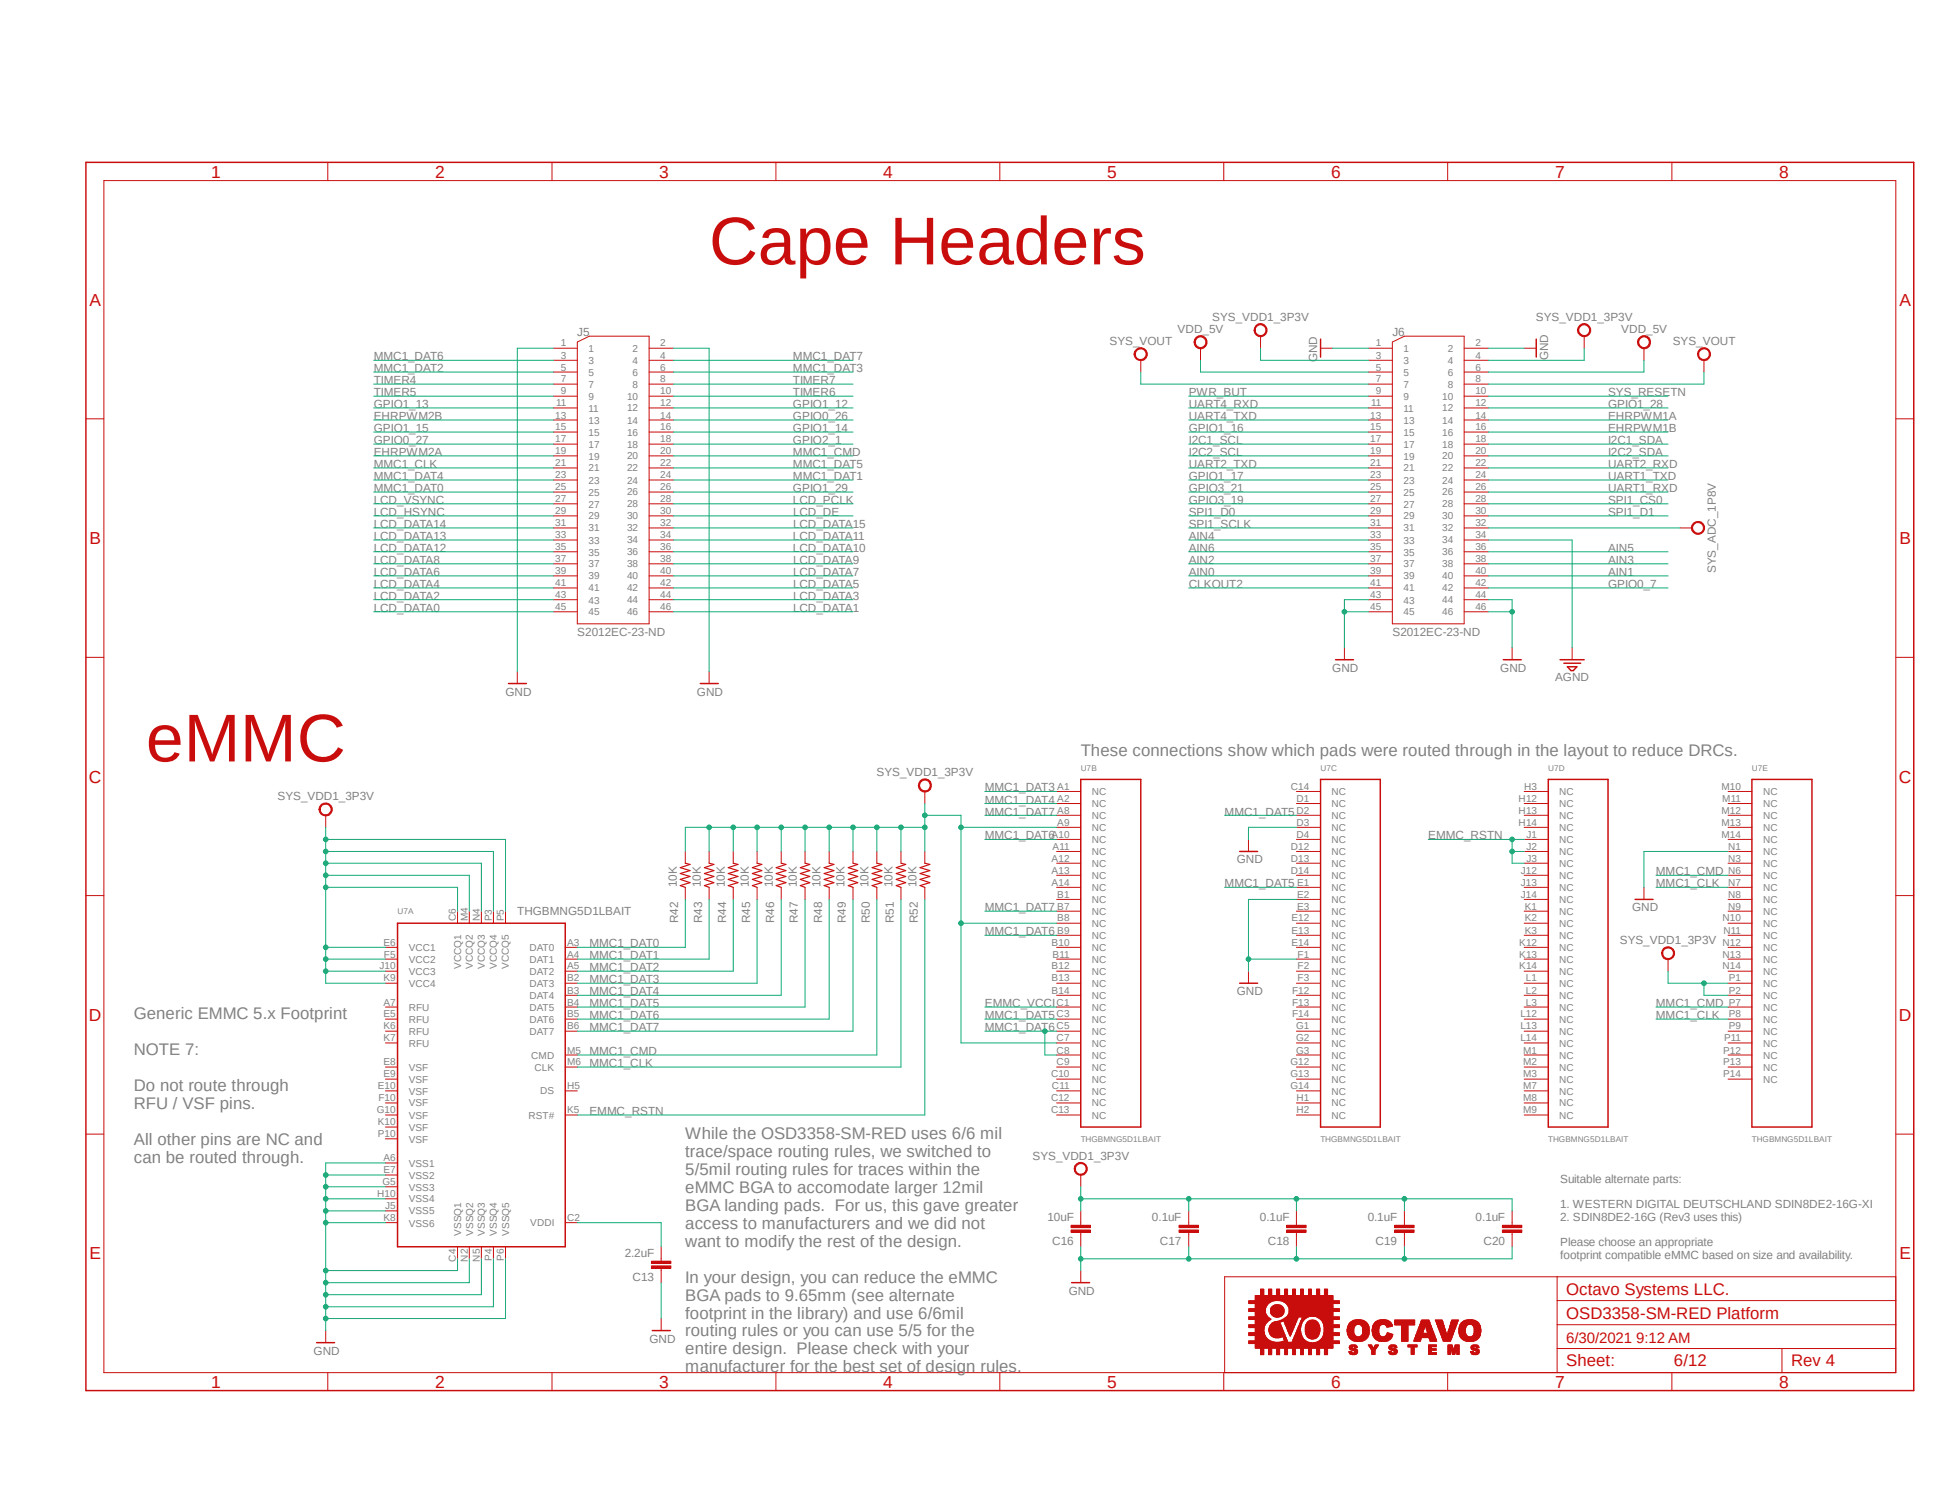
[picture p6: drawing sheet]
<svg xmlns="http://www.w3.org/2000/svg" width="279mm" height="216mm" viewBox="0 0 279 216" stroke-linecap="round" stroke-linejoin="round" font-family="sans-serif">
<defs><g id="words">
<g font-size="9.7" fill="#c90d0c">
<text x="102" y="38.1">Cape Headers</text>
<text x="21" y="109.6">eMMC</text>
</g>
<g font-size="2.5" fill="#c90d0c">
<text x="30.4" y="25.6">1</text>
<text x="62.6" y="25.6">2</text>
<text x="94.8" y="25.6">3</text>
<text x="127" y="25.6">4</text>
<text x="159.3" y="25.6">5</text>
<text x="191.5" y="25.6">6</text>
<text x="223.7" y="25.6">7</text>
<text x="256" y="25.6">8</text>
<text x="12.9" y="44">A</text>
<text x="273.3" y="44">A</text>
<text x="12.9" y="78.3">B</text>
<text x="273.3" y="78.3">B</text>
<text x="12.8" y="112.7">C</text>
<text x="273.2" y="112.7">C</text>
<text x="12.8" y="147">D</text>
<text x="273.2" y="147">D</text>
<text x="12.9" y="181.3">E</text>
<text x="273.3" y="181.3">E</text>
<text x="30.4" y="199.7">1</text>
<text x="62.6" y="199.7">2</text>
<text x="94.8" y="199.7">3</text>
<text x="127" y="199.7">4</text>
<text x="159.3" y="199.7">5</text>
<text x="191.5" y="199.7">6</text>
<text x="223.7" y="199.7">7</text>
<text x="256" y="199.7">8</text>
</g>
<g font-size="2.4" fill="#808080">
<text x="155.5" y="108.8">These connections show which pads were routed through in the layout to reduce DRCs.</text>
<text x="19.3" y="146.7">Generic EMMC 5.x Footprint</text>
<text x="19.3" y="151.9">NOTE 7:</text>
<text x="19.3" y="157.1">Do not route through</text>
<text x="19.3" y="159.6">RFU / VSF pins.</text>
<text x="19.3" y="164.8">All other pins are NC and</text>
<text x="19.3" y="167.4">can be routed through.</text>
<text x="98.6" y="164">While the OSD3358-SM-RED uses 6/6 mil</text>
<text x="98.6" y="166.5">trace/space routing rules, we switched to</text>
<text x="98.6" y="169.1">5/5mil routing rules for traces within the</text>
<text x="98.6" y="171.7">eMMC BGA to accomodate larger 12mil</text>
<text x="98.6" y="174.3">BGA landing pads. For us, this gave greater</text>
<text x="98.6" y="176.9">access to manufacturers and we did not</text>
<text x="98.6" y="179.5">want to modify the rest of the design.</text>
<text x="98.6" y="184.6">In your design, you can reduce the eMMC</text>
<text x="98.6" y="187.2">BGA pads to 9.65mm (see alternate</text>
<text x="98.6" y="189.8">footprint in the library) and use 6/6mil</text>
<text x="98.6" y="192.4">routing rules or you can use 5/5 for the</text>
<text x="98.6" y="194.9">entire design. Please check with your</text>
<text x="98.6" y="197.5">manufacturer for the best set of design rules.</text>
</g>
<g font-size="2.4" fill="#c90d0c">
<text x="225.3" y="186.4">Octavo Systems LLC.</text>
<text x="225.3" y="189.8">OSD3358-SM-RED Platform</text>
<text x="225.3" y="196.7">Sheet:</text>
<text x="240.8" y="196.7">6/12</text>
<text x="257.7" y="196.7">Rev 4</text>
</g>
<text font-size="2.2" fill="#c90d0c" x="225.3" y="193.2">6/30/2021 9:12 AM</text>
<g font-size="1.7" fill="#808080">
<text x="169.4" y="48">VDD_5V</text>
<text x="174.4" y="46.2">SYS_VDD1_3P3V</text>
<text x="221" y="46.2">SYS_VDD1_3P3V</text>
<text x="233.3" y="48">VDD_5V</text>
<text x="53.8" y="53.6">MMC1_DAT2</text>
<text x="53.8" y="51.9">MMC1_DAT6</text>
<text x="83.1" y="48.4">J5</text>
<text x="114.1" y="53.6">MMC1_DAT3</text>
<text x="114.1" y="51.9">MMC1_DAT7</text>
<text x="159.6" y="49.7">SYS_VOUT</text>
<text x="189.5" y="52.2" transform="rotate(-90 189.5 52.2)">GND</text>
<text x="200.3" y="48.4">J6</text>
<text x="222.8" y="51.9" transform="rotate(-90 222.8 51.9)">GND</text>
<text x="240.7" y="49.7">SYS_VOUT</text>
<text x="53.8" y="55.3">TIMER4</text>
<text x="53.8" y="57">TIMER5</text>
<text x="53.8" y="58.8">GPIO1_13</text>
<text x="114.1" y="57">TIMER6</text>
<text x="114.1" y="55.3">TIMER7</text>
<text x="114.1" y="58.8">GPIO1_12</text>
<text x="171" y="57">PWR_BUT</text>
<text x="171" y="58.8">UART4_RXD</text>
<text x="231.3" y="57">SYS_RESETN</text>
<text x="231.3" y="58.8">GPIO1_28</text>
<text x="53.8" y="60.5">EHRPWM2B</text>
<text x="53.8" y="65.6">EHRPWM2A</text>
<text x="53.8" y="63.9">GPIO0_27</text>
<text x="53.8" y="62.2">GPIO1_15</text>
<text x="114.1" y="65.6">MMC1_CMD</text>
<text x="114.1" y="63.9">GPIO2_1</text>
<text x="114.1" y="60.5">GPIO0_26</text>
<text x="114.1" y="62.2">GPIO1_14</text>
<text x="171" y="60.5">UART4_TXD</text>
<text x="171" y="62.2">GPIO1_16</text>
<text x="171" y="63.9">I2C1_SCL</text>
<text x="171" y="65.6">I2C2_SCL</text>
<text x="231.3" y="62.2">EHRPWM1B</text>
<text x="231.3" y="60.5">EHRPWM1A</text>
<text x="231.3" y="63.9">I2C1_SDA</text>
<text x="231.3" y="65.6">I2C2_SDA</text>
<text x="53.8" y="70.8">MMC1_DAT0</text>
<text x="53.8" y="69.1">MMC1_DAT4</text>
<text x="53.8" y="67.4">MMC1_CLK</text>
<text x="114.1" y="69.1">MMC1_DAT1</text>
<text x="114.1" y="67.4">MMC1_DAT5</text>
<text x="114.1" y="70.8">GPIO1_29</text>
<text x="171" y="69.1">GPIO1_17</text>
<text x="171" y="67.4">UART2_TXD</text>
<text x="171" y="70.8">GPIO3_21</text>
<text x="231.3" y="67.4">UART2_RXD</text>
<text x="231.3" y="69.1">UART1_TXD</text>
<text x="231.3" y="70.8">UART1_RXD</text>
<text x="53.8" y="77.7">LCD_DATA13</text>
<text x="53.8" y="76">LCD_DATA14</text>
<text x="53.8" y="72.5">LCD_VSYNC</text>
<text x="53.8" y="74.3">LCD_HSYNC</text>
<text x="114.1" y="77.7">LCD_DATA11</text>
<text x="114.1" y="72.5">LCD_PCLK</text>
<text x="114.1" y="76">LCD_DATA15</text>
<text x="114.1" y="74.3">LCD_DE</text>
<text x="171" y="77.7">AIN4</text>
<text x="171" y="76">SPI1_SCLK</text>
<text x="171" y="74.3">SPI1_D0</text>
<text x="171" y="72.5">GPIO3_19</text>
<text x="231.3" y="72.5">SPI1_CS0</text>
<text x="231.4" y="74.3">SPI1_D1</text>
<text x="53.8" y="82.9">LCD_DATA6</text>
<text x="53.8" y="81.2">LCD_DATA8</text>
<text x="53.8" y="79.4">LCD_DATA12</text>
<text x="114.1" y="79.4">LCD_DATA10</text>
<text x="114.1" y="82.9">LCD_DATA7</text>
<text x="114.1" y="81.2">LCD_DATA9</text>
<text x="171" y="82.9">AIN0</text>
<text x="171" y="81.2">AIN2</text>
<text x="171" y="79.4">AIN6</text>
<text x="231.3" y="79.4">AIN5</text>
<text x="231.4" y="82.9">AIN1</text>
<text x="231.4" y="81.2">AIN3</text>
<text x="246.8" y="82.5" transform="rotate(-90 246.8 82.5)">SYS_ADC_1P8V</text>
<text x="53.8" y="88.1">LCD_DATA0</text>
<text x="53.8" y="86.3">LCD_DATA2</text>
<text x="53.8" y="84.6">LCD_DATA4</text>
<text x="114.1" y="88.1">LCD_DATA1</text>
<text x="114.1" y="86.3">LCD_DATA3</text>
<text x="114.1" y="84.6">LCD_DATA5</text>
<text x="171" y="84.6">CLKOUT2</text>
<text x="231.3" y="84.6">GPIO0_7</text>
<text x="83.1" y="91.5">S2012EC-23-ND</text>
<text x="200.3" y="91.5">S2012EC-23-ND</text>
<text x="72.7" y="100.1">GND</text>
<text x="100.3" y="100.1">GND</text>
<text x="191.7" y="96.7">GND</text>
<text x="215.8" y="96.7">GND</text>
<text x="223.7" y="98">AGND</text>
<text x="126.1" y="111.8">SYS_VDD1_3P3V</text>
<text x="141.7" y="113.9">MMC1_DAT3</text>
<text x="39.9" y="115.2">SYS_VDD1_3P3V</text>
<text x="141.7" y="115.7">MMC1_DAT4</text>
<text x="141.7" y="117.4">MMC1_DAT7</text>
<text x="176.2" y="117.4">MMC1_DAT5</text>
<text x="141.7" y="120.8">MMC1_DAT6</text>
<text x="177.9" y="124.2">GND</text>
<text x="205.5" y="120.8">EMMC_RSTN</text>
<text x="238.2" y="126">MMC1_CMD</text>
<text x="74.4" y="131.7">THGBMNG5D1LBAIT</text>
<text x="97.4" y="127.7" transform="rotate(-90 97.4 127.7)">10K</text>
<text x="100.8" y="127.7" transform="rotate(-90 100.8 127.7)">10K</text>
<text x="104.3" y="127.7" transform="rotate(-90 104.3 127.7)">10K</text>
<text x="107.7" y="127.7" transform="rotate(-90 107.7 127.7)">10K</text>
<text x="111.2" y="127.7" transform="rotate(-90 111.2 127.7)">10K</text>
<text x="114.6" y="127.7" transform="rotate(-90 114.6 127.7)">10K</text>
<text x="118.1" y="127.7" transform="rotate(-90 118.1 127.7)">10K</text>
<text x="121.5" y="127.7" transform="rotate(-90 121.5 127.7)">10K</text>
<text x="125" y="127.7" transform="rotate(-90 125 127.7)">10K</text>
<text x="128.4" y="127.7" transform="rotate(-90 128.4 127.7)">10K</text>
<text x="131.9" y="127.7" transform="rotate(-90 131.9 127.7)">10K</text>
<text x="141.7" y="131.1">MMC1_DAT7</text>
<text x="176.2" y="127.7">MMC1_DAT5</text>
<text x="234.8" y="131.1">GND</text>
<text x="238.2" y="127.7">MMC1_CLK</text>
<text x="84.8" y="136.4">MMC1_DAT0</text>
<text x="97.6" y="132.9" transform="rotate(-90 97.6 132.9)">R42</text>
<text x="101" y="132.9" transform="rotate(-90 101 132.9)">R43</text>
<text x="104.5" y="132.9" transform="rotate(-90 104.5 132.9)">R44</text>
<text x="107.9" y="132.9" transform="rotate(-90 107.9 132.9)">R45</text>
<text x="111.4" y="132.9" transform="rotate(-90 111.4 132.9)">R46</text>
<text x="114.8" y="132.9" transform="rotate(-90 114.8 132.9)">R47</text>
<text x="118.3" y="132.9" transform="rotate(-90 118.3 132.9)">R48</text>
<text x="121.7" y="132.9" transform="rotate(-90 121.7 132.9)">R49</text>
<text x="125.1" y="132.9" transform="rotate(-90 125.1 132.9)">R50</text>
<text x="128.6" y="132.9" transform="rotate(-90 128.6 132.9)">R51</text>
<text x="132" y="132.9" transform="rotate(-90 132 132.9)">R52</text>
<text x="141.7" y="134.6">MMC1_DAT6</text>
<text x="233" y="135.9">SYS_VDD1_3P3V</text>
<text x="84.8" y="138">MMC1_DAT1</text>
<text x="84.8" y="139.8">MMC1_DAT2</text>
<text x="84.8" y="141.5">MMC1_DAT3</text>
<text x="84.8" y="143.3">MMC1_DAT4</text>
<text x="177.9" y="143.3">GND</text>
<text x="84.8" y="144.9">MMC1_DAT5</text>
<text x="84.8" y="146.7">MMC1_DAT6</text>
<text x="84.8" y="148.4">MMC1_DAT7</text>
<text x="141.7" y="146.7">MMC1_DAT5</text>
<text x="141.7" y="148.4">MMC1_DAT6</text>
<text x="141.7" y="144.9">EMMC_VCCI</text>
<text x="238.2" y="144.9">MMC1_CMD</text>
<text x="238.2" y="146.7">MMC1_CLK</text>
<text x="84.8" y="151.8">MMC1_CMD</text>
<text x="84.8" y="153.6">MMC1_CLK</text>
<text x="84.8" y="160.5">EMMC_RSTN</text>
<text x="148.5" y="166.9">SYS_VDD1_3P3V</text>
<text x="224.4" y="170.3">Suitable alternate parts:</text>
<text x="224.4" y="173.9">1. WESTERN DIGITAL DEUTSCHLAND SDIN8DE2-16G-XI</text>
<text x="150.7" y="175.8">10uF</text>
<text x="151.4" y="179.2">C16</text>
<text x="165.7" y="175.8">0.1uF</text>
<text x="166.9" y="179.2">C17</text>
<text x="181.3" y="175.8">0.1uF</text>
<text x="182.4" y="179.2">C18</text>
<text x="196.8" y="175.8">0.1uF</text>
<text x="197.9" y="179.2">C19</text>
<text x="212.3" y="175.8">0.1uF</text>
<text x="213.4" y="179.2">C20</text>
<text x="224.4" y="175.7">2. SDIN8DE2-16G (Rev3 uses this)</text>
<text x="224.4" y="179.4">Please choose an appropriate</text>
<text x="89.9" y="180.9">2.2uF</text>
<text x="91" y="184.4">C13</text>
<text x="224.4" y="181.2">footprint compatible eMMC based on size and availability.</text>
<text x="153.8" y="186.3">GND</text>
<text x="45.1" y="195">GND</text>
<text x="93.4" y="193.2">GND</text>
</g>
<g font-size="1.4" fill="#808080">
<text x="80.7" y="49.9">1</text>
<text x="80.7" y="51.6">3</text>
<text x="80.7" y="53.3">5</text>
<text x="84.7" y="50.6">1</text>
<text x="84.7" y="52.4">3</text>
<text x="91" y="50.6">2</text>
<text x="91" y="52.3">4</text>
<text x="95" y="49.9">2</text>
<text x="95" y="51.6">4</text>
<text x="95" y="53.3">6</text>
<text x="198" y="49.9">1</text>
<text x="198" y="51.6">3</text>
<text x="198" y="53.3">5</text>
<text x="201.9" y="50.6">1</text>
<text x="201.9" y="52.4">3</text>
<text x="208.3" y="50.6">2</text>
<text x="208.3" y="52.3">4</text>
<text x="212.3" y="49.9">2</text>
<text x="212.3" y="51.6">4</text>
<text x="212.3" y="53.3">6</text>
<text x="80" y="58.5">11</text>
<text x="80.7" y="55">7</text>
<text x="80.7" y="56.8">9</text>
<text x="84.7" y="54.1">5</text>
<text x="84.7" y="55.8">7</text>
<text x="84.7" y="57.5">9</text>
<text x="84.7" y="59.3">11</text>
<text x="90.2" y="57.5">10</text>
<text x="90.2" y="59.2">12</text>
<text x="91" y="54.1">6</text>
<text x="91" y="55.8">8</text>
<text x="95" y="55">8</text>
<text x="95" y="56.8">10</text>
<text x="95" y="58.5">12</text>
<text x="197.3" y="58.5">11</text>
<text x="198" y="55">7</text>
<text x="198" y="56.8">9</text>
<text x="201.9" y="54.1">5</text>
<text x="201.9" y="55.8">7</text>
<text x="201.9" y="57.5">9</text>
<text x="201.9" y="59.3">11</text>
<text x="207.5" y="57.5">10</text>
<text x="207.5" y="59.2">12</text>
<text x="208.3" y="54.1">6</text>
<text x="208.3" y="55.8">8</text>
<text x="212.3" y="55">8</text>
<text x="212.3" y="56.8">10</text>
<text x="212.3" y="58.5">12</text>
<text x="79.9" y="60.2">13</text>
<text x="79.9" y="61.9">15</text>
<text x="79.9" y="63.7">17</text>
<text x="79.9" y="65.4">19</text>
<text x="84.7" y="61">13</text>
<text x="84.7" y="62.7">15</text>
<text x="84.7" y="64.4">17</text>
<text x="90.2" y="61">14</text>
<text x="90.2" y="62.7">16</text>
<text x="90.2" y="64.4">18</text>
<text x="95" y="60.2">14</text>
<text x="95" y="61.9">16</text>
<text x="95" y="63.7">18</text>
<text x="95" y="65.4">20</text>
<text x="197.2" y="60.2">13</text>
<text x="197.2" y="61.9">15</text>
<text x="197.2" y="63.7">17</text>
<text x="197.2" y="65.4">19</text>
<text x="201.9" y="61">13</text>
<text x="201.9" y="62.7">15</text>
<text x="201.9" y="64.4">17</text>
<text x="207.5" y="61">14</text>
<text x="207.5" y="62.7">16</text>
<text x="207.5" y="64.4">18</text>
<text x="212.3" y="60.2">14</text>
<text x="212.3" y="61.9">16</text>
<text x="212.3" y="63.7">18</text>
<text x="212.3" y="65.4">20</text>
<text x="79.9" y="67.1">21</text>
<text x="79.9" y="68.8">23</text>
<text x="79.9" y="70.6">25</text>
<text x="84.7" y="66.2">19</text>
<text x="84.7" y="67.9">21</text>
<text x="84.7" y="69.6">23</text>
<text x="84.7" y="71.3">25</text>
<text x="90.2" y="66.1">20</text>
<text x="90.2" y="67.9">22</text>
<text x="90.2" y="69.6">24</text>
<text x="90.2" y="71.3">26</text>
<text x="95" y="67.1">22</text>
<text x="95" y="68.8">24</text>
<text x="95" y="70.6">26</text>
<text x="197.2" y="67.1">21</text>
<text x="197.2" y="68.8">23</text>
<text x="197.2" y="70.6">25</text>
<text x="201.9" y="66.2">19</text>
<text x="201.9" y="67.9">21</text>
<text x="201.9" y="69.6">23</text>
<text x="201.9" y="71.3">25</text>
<text x="207.5" y="66.1">20</text>
<text x="207.5" y="67.9">22</text>
<text x="207.5" y="69.6">24</text>
<text x="207.5" y="71.3">26</text>
<text x="212.3" y="67.1">22</text>
<text x="212.3" y="68.8">24</text>
<text x="212.3" y="70.6">26</text>
<text x="79.9" y="72.3">27</text>
<text x="79.9" y="74">29</text>
<text x="79.9" y="75.7">31</text>
<text x="79.9" y="77.5">33</text>
<text x="84.7" y="73.1">27</text>
<text x="84.7" y="74.8">29</text>
<text x="84.7" y="76.5">31</text>
<text x="90.2" y="73">28</text>
<text x="90.2" y="74.8">30</text>
<text x="90.2" y="76.5">32</text>
<text x="95" y="72.3">28</text>
<text x="95" y="74">30</text>
<text x="95" y="75.7">32</text>
<text x="95" y="77.5">34</text>
<text x="197.2" y="72.3">27</text>
<text x="197.2" y="74">29</text>
<text x="197.2" y="75.7">31</text>
<text x="197.2" y="77.5">33</text>
<text x="201.9" y="73.1">27</text>
<text x="201.9" y="74.8">29</text>
<text x="201.9" y="76.5">31</text>
<text x="207.5" y="73">28</text>
<text x="207.5" y="74.8">30</text>
<text x="207.5" y="76.5">32</text>
<text x="212.3" y="72.3">28</text>
<text x="212.3" y="74">30</text>
<text x="212.3" y="75.7">32</text>
<text x="212.3" y="77.5">34</text>
<text x="79.9" y="79.2">35</text>
<text x="79.9" y="80.9">37</text>
<text x="79.9" y="82.6">39</text>
<text x="84.7" y="78.2">33</text>
<text x="84.7" y="80">35</text>
<text x="84.7" y="81.7">37</text>
<text x="84.7" y="83.4">39</text>
<text x="90.2" y="78.2">34</text>
<text x="90.2" y="79.9">36</text>
<text x="90.2" y="81.7">38</text>
<text x="90.2" y="83.4">40</text>
<text x="95" y="79.2">36</text>
<text x="95" y="80.9">38</text>
<text x="95" y="82.6">40</text>
<text x="197.2" y="79.2">35</text>
<text x="197.2" y="80.9">37</text>
<text x="197.2" y="82.6">39</text>
<text x="201.9" y="78.2">33</text>
<text x="201.9" y="80">35</text>
<text x="201.9" y="81.7">37</text>
<text x="201.9" y="83.4">39</text>
<text x="207.5" y="78.2">34</text>
<text x="207.5" y="79.9">36</text>
<text x="207.5" y="81.7">38</text>
<text x="207.5" y="83.4">40</text>
<text x="212.3" y="79.2">36</text>
<text x="212.3" y="80.9">38</text>
<text x="212.3" y="82.6">40</text>
<text x="79.9" y="84.4">41</text>
<text x="79.9" y="86.1">43</text>
<text x="79.9" y="87.8">45</text>
<text x="84.7" y="85.1">41</text>
<text x="84.7" y="86.9">43</text>
<text x="84.7" y="88.6">45</text>
<text x="90.2" y="85.1">42</text>
<text x="90.2" y="86.8">44</text>
<text x="90.2" y="88.6">46</text>
<text x="95" y="84.4">42</text>
<text x="95" y="86.1">44</text>
<text x="95" y="87.8">46</text>
<text x="197.2" y="84.4">41</text>
<text x="197.2" y="86.1">43</text>
<text x="197.2" y="87.8">45</text>
<text x="201.9" y="85.1">41</text>
<text x="201.9" y="86.9">43</text>
<text x="201.9" y="88.6">45</text>
<text x="207.5" y="85.1">42</text>
<text x="207.5" y="86.8">44</text>
<text x="207.5" y="88.6">46</text>
<text x="212.3" y="84.4">42</text>
<text x="212.3" y="86.1">44</text>
<text x="212.3" y="87.8">46</text>
<text x="152.1" y="113.7">A1</text>
<text x="185.7" y="113.7">C14</text>
<text x="219.3" y="113.7">H3</text>
<text x="247.7" y="113.7">M10</text>
<text x="152.1" y="115.4">A2</text>
<text x="152.1" y="117.1">A8</text>
<text x="152.1" y="118.9">A9</text>
<text x="157.1" y="114.4">NC</text>
<text x="157.1" y="116.2">NC</text>
<text x="157.1" y="117.9">NC</text>
<text x="157.1" y="119.6">NC</text>
<text x="186.5" y="115.4">D1</text>
<text x="186.5" y="117.1">D2</text>
<text x="186.5" y="118.9">D3</text>
<text x="191.6" y="114.4">NC</text>
<text x="191.6" y="116.2">NC</text>
<text x="191.6" y="117.9">NC</text>
<text x="191.6" y="119.6">NC</text>
<text x="218.5" y="115.4">H12</text>
<text x="218.5" y="117.1">H13</text>
<text x="218.5" y="118.9">H14</text>
<text x="224.3" y="114.4">NC</text>
<text x="224.3" y="116.2">NC</text>
<text x="224.3" y="117.9">NC</text>
<text x="224.3" y="119.6">NC</text>
<text x="247.7" y="117.1">M12</text>
<text x="247.7" y="118.9">M13</text>
<text x="247.8" y="115.4">M11</text>
<text x="253.7" y="114.4">NC</text>
<text x="253.7" y="116.2">NC</text>
<text x="253.7" y="117.9">NC</text>
<text x="253.7" y="119.6">NC</text>
<text x="151.3" y="120.6">A10</text>
<text x="151.3" y="124">A12</text>
<text x="151.3" y="125.7">A13</text>
<text x="151.4" y="122.3">A11</text>
<text x="157.1" y="121.3">NC</text>
<text x="157.1" y="123.1">NC</text>
<text x="157.1" y="124.8">NC</text>
<text x="185.7" y="122.3">D12</text>
<text x="185.7" y="124">D13</text>
<text x="185.7" y="125.7">D14</text>
<text x="186.5" y="120.6">D4</text>
<text x="191.6" y="121.3">NC</text>
<text x="191.6" y="123.1">NC</text>
<text x="191.6" y="124.8">NC</text>
<text x="218.8" y="125.7">J12</text>
<text x="219.6" y="120.6">J1</text>
<text x="219.6" y="122.3">J2</text>
<text x="219.6" y="124">J3</text>
<text x="224.3" y="121.3">NC</text>
<text x="224.3" y="123.1">NC</text>
<text x="224.3" y="124.8">NC</text>
<text x="247.7" y="120.6">M14</text>
<text x="248.6" y="122.3">N1</text>
<text x="248.6" y="124">N3</text>
<text x="248.6" y="125.7">N6</text>
<text x="253.7" y="121.3">NC</text>
<text x="253.7" y="123.1">NC</text>
<text x="253.7" y="124.8">NC</text>
<text x="151.3" y="127.5">A14</text>
<text x="152.1" y="129.2">B1</text>
<text x="152.1" y="130.9">B7</text>
<text x="157.1" y="126.5">NC</text>
<text x="157.1" y="128.2">NC</text>
<text x="157.1" y="130">NC</text>
<text x="157.1" y="131.7">NC</text>
<text x="186.6" y="127.5">E1</text>
<text x="186.6" y="129.2">E2</text>
<text x="186.6" y="130.9">E3</text>
<text x="191.6" y="126.5">NC</text>
<text x="191.6" y="128.2">NC</text>
<text x="191.6" y="130">NC</text>
<text x="191.6" y="131.7">NC</text>
<text x="218.8" y="127.5">J13</text>
<text x="218.8" y="129.2">J14</text>
<text x="219.4" y="130.9">K1</text>
<text x="224.3" y="126.5">NC</text>
<text x="224.3" y="128.2">NC</text>
<text x="224.3" y="130">NC</text>
<text x="224.3" y="131.7">NC</text>
<text x="248.6" y="127.5">N7</text>
<text x="248.6" y="129.2">N8</text>
<text x="248.6" y="130.9">N9</text>
<text x="253.7" y="126.5">NC</text>
<text x="253.7" y="128.2">NC</text>
<text x="253.7" y="130">NC</text>
<text x="253.7" y="131.7">NC</text>
<text x="55.2" y="136.1">E6</text>
<text x="55.2" y="137.8">F5</text>
<text x="58.8" y="136.9">VCC1</text>
<text x="65.6" y="132.6" transform="rotate(-90 65.6 132.6)">C6</text>
<text x="67.3" y="132.6" transform="rotate(-90 67.3 132.6)">M4</text>
<text x="69" y="132.6" transform="rotate(-90 69 132.6)">N4</text>
<text x="70.7" y="132.6" transform="rotate(-90 70.7 132.6)">P3</text>
<text x="72.5" y="132.6" transform="rotate(-90 72.5 132.6)">P5</text>
<text x="76.2" y="136.8">DAT0</text>
<text x="81.6" y="136.1">A3</text>
<text x="81.6" y="137.8">A4</text>
<text x="151.3" y="136.1">B10</text>
<text x="151.4" y="137.8">B11</text>
<text x="152.1" y="132.6">B8</text>
<text x="152.1" y="134.4">B9</text>
<text x="157.1" y="133.4">NC</text>
<text x="157.1" y="135.1">NC</text>
<text x="157.1" y="136.9">NC</text>
<text x="185.8" y="132.6">E12</text>
<text x="185.8" y="134.4">E13</text>
<text x="185.8" y="136.1">E14</text>
<text x="186.7" y="137.8">F1</text>
<text x="191.6" y="133.4">NC</text>
<text x="191.6" y="135.1">NC</text>
<text x="191.6" y="136.9">NC</text>
<text x="218.6" y="136.1">K12</text>
<text x="218.6" y="137.8">K13</text>
<text x="219.4" y="132.6">K2</text>
<text x="219.4" y="134.4">K3</text>
<text x="224.3" y="133.4">NC</text>
<text x="224.3" y="135.1">NC</text>
<text x="224.3" y="136.9">NC</text>
<text x="247.8" y="132.6">N10</text>
<text x="247.8" y="136.1">N12</text>
<text x="247.8" y="137.8">N13</text>
<text x="248" y="134.4">N11</text>
<text x="253.7" y="133.4">NC</text>
<text x="253.7" y="135.1">NC</text>
<text x="253.7" y="136.9">NC</text>
<text x="54.6" y="139.5">J10</text>
<text x="55.2" y="141.3">K9</text>
<text x="58.8" y="138.6">VCC2</text>
<text x="58.8" y="140.3">VCC3</text>
<text x="58.8" y="142">VCC4</text>
<text x="66.3" y="139.5" transform="rotate(-90 66.3 139.5)">VCCQ1</text>
<text x="68" y="139.5" transform="rotate(-90 68 139.5)">VCCQ2</text>
<text x="69.8" y="139.5" transform="rotate(-90 69.8 139.5)">VCCQ3</text>
<text x="71.5" y="139.5" transform="rotate(-90 71.5 139.5)">VCCQ4</text>
<text x="73.2" y="139.5" transform="rotate(-90 73.2 139.5)">VCCQ5</text>
<text x="76.2" y="138.6">DAT1</text>
<text x="76.2" y="140.3">DAT2</text>
<text x="76.2" y="142">DAT3</text>
<text x="76.2" y="143.7">DAT4</text>
<text x="81.6" y="139.5">A5</text>
<text x="81.6" y="141.3">B2</text>
<text x="81.6" y="143">B3</text>
<text x="151.3" y="139.5">B12</text>
<text x="151.3" y="141.3">B13</text>
<text x="151.3" y="143">B14</text>
<text x="157.1" y="138.6">NC</text>
<text x="157.1" y="140.3">NC</text>
<text x="157.1" y="142">NC</text>
<text x="157.1" y="143.8">NC</text>
<text x="185.9" y="143">F12</text>
<text x="186.7" y="139.5">F2</text>
<text x="186.7" y="141.3">F3</text>
<text x="191.6" y="138.6">NC</text>
<text x="191.6" y="140.3">NC</text>
<text x="191.6" y="142">NC</text>
<text x="191.6" y="143.8">NC</text>
<text x="218.6" y="139.5">K14</text>
<text x="219.5" y="141.3">L1</text>
<text x="219.5" y="143">L2</text>
<text x="224.3" y="138.6">NC</text>
<text x="224.3" y="140.3">NC</text>
<text x="224.3" y="142">NC</text>
<text x="224.3" y="143.8">NC</text>
<text x="247.8" y="139.5">N14</text>
<text x="248.7" y="141.3">P1</text>
<text x="248.7" y="143">P2</text>
<text x="253.7" y="138.6">NC</text>
<text x="253.7" y="140.3">NC</text>
<text x="253.7" y="142">NC</text>
<text x="253.7" y="143.8">NC</text>
<text x="55.2" y="148.2">K6</text>
<text x="55.2" y="149.9">K7</text>
<text x="55.2" y="144.7">A7</text>
<text x="55.2" y="146.4">E5</text>
<text x="58.8" y="148.9">RFU</text>
<text x="58.8" y="145.5">RFU</text>
<text x="58.8" y="147.2">RFU</text>
<text x="76.2" y="145.5">DAT5</text>
<text x="76.2" y="147.2">DAT6</text>
<text x="76.2" y="148.9">DAT7</text>
<text x="81.6" y="144.7">B4</text>
<text x="81.6" y="146.4">B5</text>
<text x="81.6" y="148.2">B6</text>
<text x="152" y="144.7">C1</text>
<text x="152" y="146.4">C3</text>
<text x="152" y="148.2">C5</text>
<text x="152" y="149.9">C7</text>
<text x="157.1" y="145.5">NC</text>
<text x="157.1" y="147.2">NC</text>
<text x="157.1" y="148.9">NC</text>
<text x="185.9" y="144.7">F13</text>
<text x="185.9" y="146.4">F14</text>
<text x="186.5" y="148.2">G1</text>
<text x="186.5" y="149.9">G2</text>
<text x="191.6" y="145.5">NC</text>
<text x="191.6" y="147.2">NC</text>
<text x="191.6" y="148.9">NC</text>
<text x="218.7" y="146.4">L12</text>
<text x="218.7" y="148.2">L13</text>
<text x="218.7" y="149.9">L14</text>
<text x="219.5" y="144.7">L3</text>
<text x="224.3" y="145.5">NC</text>
<text x="224.3" y="147.2">NC</text>
<text x="224.3" y="148.9">NC</text>
<text x="248" y="149.9">P11</text>
<text x="248.7" y="144.7">P7</text>
<text x="248.7" y="146.4">P8</text>
<text x="248.7" y="148.2">P9</text>
<text x="253.7" y="145.5">NC</text>
<text x="253.7" y="147.2">NC</text>
<text x="253.7" y="148.9">NC</text>
<text x="55.2" y="153.3">E8</text>
<text x="55.2" y="155.1">E9</text>
<text x="58.8" y="150.7">RFU</text>
<text x="58.8" y="154.1">VSF</text>
<text x="58.8" y="155.8">VSF</text>
<text x="76.4" y="152.4">CMD</text>
<text x="76.9" y="154.1">CLK</text>
<text x="81.6" y="153.3">M6</text>
<text x="81.6" y="151.6">M5</text>
<text x="151.2" y="155.1">C10</text>
<text x="152" y="151.6">C8</text>
<text x="152" y="153.3">C9</text>
<text x="157.1" y="150.7">NC</text>
<text x="157.1" y="152.4">NC</text>
<text x="157.1" y="154.1">NC</text>
<text x="157.1" y="155.8">NC</text>
<text x="185.7" y="153.3">G12</text>
<text x="185.7" y="155.1">G13</text>
<text x="186.5" y="151.6">G3</text>
<text x="191.6" y="150.7">NC</text>
<text x="191.6" y="152.4">NC</text>
<text x="191.6" y="154.1">NC</text>
<text x="191.6" y="155.8">NC</text>
<text x="219.1" y="151.6">M1</text>
<text x="219.1" y="153.3">M2</text>
<text x="219.1" y="155.1">M3</text>
<text x="224.3" y="150.7">NC</text>
<text x="224.3" y="152.4">NC</text>
<text x="224.3" y="154.1">NC</text>
<text x="224.3" y="155.8">NC</text>
<text x="247.9" y="151.6">P12</text>
<text x="247.9" y="153.3">P13</text>
<text x="247.9" y="155.1">P14</text>
<text x="253.7" y="150.7">NC</text>
<text x="253.7" y="152.4">NC</text>
<text x="253.7" y="154.1">NC</text>
<text x="253.7" y="155.8">NC</text>
<text x="54.2" y="160.2">G10</text>
<text x="54.4" y="156.8">E10</text>
<text x="54.4" y="162">K10</text>
<text x="54.4" y="158.5">F10</text>
<text x="58.8" y="157.6">VSF</text>
<text x="58.8" y="159.3">VSF</text>
<text x="58.8" y="161">VSF</text>
<text x="76" y="161">RST#</text>
<text x="77.7" y="157.5">DS</text>
<text x="81.6" y="160.2">K5</text>
<text x="81.6" y="156.8">H5</text>
<text x="151.2" y="158.5">C12</text>
<text x="151.2" y="160.2">C13</text>
<text x="151.3" y="156.8">C11</text>
<text x="157.1" y="157.6">NC</text>
<text x="157.1" y="159.3">NC</text>
<text x="157.1" y="161">NC</text>
<text x="185.7" y="156.8">G14</text>
<text x="186.5" y="158.5">H1</text>
<text x="186.5" y="160.2">H2</text>
<text x="191.6" y="157.6">NC</text>
<text x="191.6" y="159.3">NC</text>
<text x="191.6" y="161">NC</text>
<text x="219.1" y="156.8">M7</text>
<text x="219.1" y="158.5">M8</text>
<text x="219.1" y="160.2">M9</text>
<text x="224.3" y="157.6">NC</text>
<text x="224.3" y="159.3">NC</text>
<text x="224.3" y="161">NC</text>
<text x="54.4" y="163.7">P10</text>
<text x="55.2" y="167.1">A6</text>
<text x="58.8" y="167.9">VSS1</text>
<text x="58.8" y="162.7">VSF</text>
<text x="58.8" y="164.5">VSF</text>
<text x="54.3" y="172.3">H10</text>
<text x="55" y="170.6">G5</text>
<text x="55.2" y="168.9">E7</text>
<text x="58.8" y="169.6">VSS2</text>
<text x="58.8" y="171.4">VSS3</text>
<text x="58.8" y="173.1">VSS4</text>
<text x="55.2" y="175.8">K8</text>
<text x="55.4" y="174">J5</text>
<text x="58.8" y="174.8">VSS5</text>
<text x="58.8" y="176.5">VSS6</text>
<text x="66.3" y="177.9" transform="rotate(-90 66.3 177.9)">VSSQ1</text>
<text x="68.1" y="177.9" transform="rotate(-90 68.1 177.9)">VSSQ2</text>
<text x="69.8" y="177.9" transform="rotate(-90 69.8 177.9)">VSSQ3</text>
<text x="71.5" y="177.9" transform="rotate(-90 71.5 177.9)">VSSQ4</text>
<text x="73.2" y="177.9" transform="rotate(-90 73.2 177.9)">VSSQ5</text>
<text x="76.3" y="176.5">VDDI</text>
<text x="81.6" y="175.8">C2</text>
<text x="65.6" y="181.6" transform="rotate(-90 65.6 181.6)">C4</text>
<text x="67.3" y="181.6" transform="rotate(-90 67.3 181.6)">N2</text>
<text x="69" y="181.6" transform="rotate(-90 69 181.6)">N5</text>
<text x="70.7" y="181.5" transform="rotate(-90 70.7 181.5)">P4</text>
<text x="72.5" y="181.5" transform="rotate(-90 72.5 181.5)">P6</text>
</g>
<g font-size="1.2" fill="#808080">
<text x="155.5" y="110.9">U7B</text>
<text x="190" y="110.9">U7C</text>
<text x="222.8" y="110.9">U7D</text>
<text x="252.1" y="110.9">U7E</text>
<text x="57.2" y="131.6">U7A</text>
<text x="155.5" y="164.3">THGBMNG5D1LBAIT</text>
<text x="190" y="164.3">THGBMNG5D1LBAIT</text>
<text x="222.8" y="164.3">THGBMNG5D1LBAIT</text>
<text x="252" y="164.3">THGBMNG5D1LBAIT</text>
</g>
</g></defs>
<path d="M10.6 142.5l73.4 73.5" fill="none" stroke="#fff" stroke-width=".14"/>
<path d="M98.6 124.2l.7 .2-1.4 .5 1.4 .4-1.4 .4 1.4 .5-1.4 .4 1.4 .4-1.4 .5 .7 .2M102 124.2l.7 .2-1.4 .5 1.4 .4-1.4 .4 1.4 .5-1.4 .4 1.4 .4-1.4 .5 .7 .2M105.5 124.2l.7 .2-1.4 .5 1.4 .4-1.4 .4 1.4 .5-1.4 .4 1.4 .4-1.4 .5 .7 .2M108.9 124.2l.7 .2-1.4 .5 1.4 .4-1.4 .4 1.4 .5-1.4 .4 1.4 .4-1.4 .5 .7 .2M112.4 124.2l.7 .2-1.4 .5 1.4 .4-1.4 .4 1.4 .5-1.4 .4 1.4 .4-1.4 .5 .7 .2M115.8 124.2l.7 .2-1.4 .5 1.4 .4-1.4 .4 1.4 .5-1.4 .4 1.4 .4-1.4 .5 .7 .2M119.3 124.2l.7 .2-1.4 .5 1.4 .4-1.4 .4 1.4 .5-1.4 .4 1.4 .4-1.4 .5 .7 .2M122.7 124.2l.7 .2-1.4 .5 1.4 .4-1.4 .4 1.4 .5-1.4 .4 1.4 .4-1.4 .5 .7 .2M126.2 124.2l.7 .2-1.4 .5 1.4 .4-1.4 .4 1.4 .5-1.4 .4 1.4 .4-1.4 .5 .7 .2M129.6 124.2l.7 .2-1.4 .5 1.4 .4-1.4 .4 1.4 .5-1.4 .4 1.4 .4-1.4 .5 .7 .2M133.1 124.2l.7 .2-1.4 .5 1.4 .4-1.4 .4 1.4 .5-1.4 .4 1.4 .4-1.4 .5 .7 .2" fill="none" stroke="#c90d0c" stroke-width=".17"/>
<g fill="none" stroke="#c90d0c" stroke-width=".14">
<path d="M79.6 50.1h3.5M79.6 51.9h3.5M79.6 53.6h3.5M79.6 55.3h3.5M79.6 57h3.5M79.6 58.7h3.5M83.1 49.2l1.7-.8h8.6v41.4h-10.3zM93.4 50.1h3.5M93.4 51.9h3.5M93.4 53.6h3.5M93.4 55.3h3.5M93.4 57h3.5"/>
<path d="M93.4 58.7h3.5M190 50.1h1.7M196.9 50.1h3.4M196.9 51.9h3.4M196.9 53.6h3.4M196.9 55.3h3.4M196.9 57h3.4M196.9 58.7h3.4M200.3 49.2l1.8-.8h8.6v41.4h-10.4zM210.7 50.1h3.4M210.7 51.9h3.4M210.7 53.6h3.4"/>
<path d="M210.7 55.3h3.4M210.7 57h3.4M210.7 58.7h3.4M219.3 50.1h1.7M79.6 60.5h3.5M79.6 62.2h3.5M79.6 63.9h3.5M79.6 65.6h3.5M79.6 67.4h3.5M79.6 69.1h3.5M79.6 70.8h3.5M79.6 72.5h3.5"/>
<path d="M79.6 74.3h3.5M79.6 76h3.5M79.6 77.7h3.5M79.6 79.4h3.5M93.4 60.5h3.5M93.4 62.2h3.5M93.4 63.9h3.5M93.4 65.6h3.5M93.4 67.4h3.5M93.4 69.1h3.5M93.4 70.8h3.5M93.4 72.5h3.5"/>
<path d="M93.4 74.3h3.5M93.4 76h3.5M93.4 77.7h3.5M93.4 79.4h3.5M196.9 60.5h3.4M196.9 62.2h3.4M196.9 63.9h3.4M196.9 65.6h3.4M196.9 67.4h3.4M196.9 69.1h3.4M196.9 70.8h3.4M196.9 72.5h3.4"/>
<path d="M196.9 74.3h3.4M196.9 76h3.4M196.9 77.7h3.4M196.9 79.4h3.4M210.7 60.5h3.4M210.7 62.2h3.4M210.7 63.9h3.4M210.7 65.6h3.4M210.7 67.4h3.4M210.7 69.1h3.4M210.7 70.8h3.4M210.7 72.5h3.4"/>
<path d="M210.7 74.3h3.4M210.7 76h3.4M210.7 77.7h3.4M210.7 79.4h3.4M74.4 96.7v1.7M79.6 81.2h3.5M79.6 82.9h3.5M79.6 84.6h3.5M79.6 86.3h3.5M79.6 88.1h3.5M93.4 81.2h3.5M93.4 82.9h3.5"/>
<path d="M93.4 84.6h3.5M93.4 86.3h3.5M93.4 88.1h3.5M102 96.7v1.7M193.4 93.2v1.8M196.9 81.2h3.4M196.9 82.9h3.4M196.9 84.6h3.4M196.9 86.3h3.4M196.9 88.1h3.4M210.7 81.2h3.4M210.7 82.9h3.4"/>
<path d="M210.7 84.6h3.4M210.7 86.3h3.4M210.7 88.1h3.4M217.6 93.2v1.8M98.6 122.6v1.6M98.6 127.7v1.8M102 122.6v1.6M102 127.7v1.8M105.5 122.6v1.6M105.5 127.7v1.8M108.9 122.6v1.6M108.9 127.7v1.8"/>
<path d="M112.4 122.6v1.6M112.4 127.7v1.8M115.8 122.6v1.6M115.8 127.7v1.8M119.3 122.6v1.6M119.3 127.7v1.8M122.7 122.6v1.6M122.7 127.7v1.8M126.2 122.6v1.6M126.2 127.7v1.8M129.6 122.6v1.6M129.6 127.7v1.8"/>
<path d="M133.1 122.6v1.6M133.1 127.7v1.8M95.1 179.5v2M169.6 177h2.8v.4h-2.8zM169.6 176.4h2.8v.3h-2.8zM171 174.3v2.1M171 177.4v2.1M185.1 177h2.8v.4h-2.8zM185.1 176.4h2.8v.3h-2.8zM186.5 174.3v2.1M186.5 177.4v2.1M200.7 177h2.8v.4h-2.8z"/>
<path d="M200.7 176.4h2.8v.3h-2.8zM202.1 174.3v2.1M202.1 177.4v2.1M216.2 177h2.7v.4h-2.7zM216.2 176.4h2.7v.3h-2.7zM217.6 174.3v2.1M217.6 177.4v2.1M46.9 191.5v1.8M93.7 182.2h2.8v.3h-2.8zM93.7 181.5h2.8v.4h-2.8zM95.1 182.5v2.1M95.1 189.8v1.7"/>
<path d="M155.5 182.9v1.7"/>
</g>
<path d="M190 48.8v2.6M221 48.8v2.6M73.2 98.4h2.5M100.8 98.4h2.5M192.2 95h2.5M216.3 95h2.6M45.6 193.3h2.5M93.9 191.5h2.5M154.2 184.6h2.6" fill="none" stroke="#c90d0c" stroke-width=".21"/>
<path d="M169.6 177.2h2.8M169.6 176.5h2.8M185.1 177.2h2.8M185.1 176.5h2.8M200.7 177.2h2.8M200.7 176.5h2.8M216.2 177.2h2.7M216.2 176.5h2.7M93.7 182.4h2.8M93.7 181.7h2.8" fill="none" stroke="#c90d0c" stroke-width=".34"/>
<path d="M172.1 48.6a.94 .94 0 0 1 1.5 .2 .94 .94 0 0 1-.6 1.4 .94 .94 0 0 1-1.2-1h.2a.77 .77 0 0 1 1-.7 .77 .77 0 0 1 .3 1.2 .77 .77 0 0 1-1.3-.1v-.4h-.2l.1-.3z" fill-rule="evenodd" fill="#c90d0c"/>
<path d="M172.1 48.6a.94 .94 0 0 1 1.5 .2 .94 .94 0 0 1-.6 1.4 .94 .94 0 0 1-1.2-1h.2a.77 .77 0 0 1 1-.7 .77 .77 0 0 1 .3 1.2 .77 .77 0 0 1-1.3-.1v-.4h-.2l.1-.3zM172.7 50.1v1.8" fill="none" stroke="#c90d0c" stroke-width=".14"/>
<path d="M235.9 48.6a.94 .94 0 0 1 1.5 .3 .94 .94 0 0 1-.7 1.3 .94 .94 0 0 1-1.1-1h.2a.77 .77 0 0 1 1-.7 .77 .77 0 0 1 .3 1.2 .77 .77 0 0 1-1.3-.1v-.4h-.2l.1-.3z" fill-rule="evenodd" fill="#c90d0c"/>
<g fill="none" stroke="#c90d0c" stroke-width=".14">
<path d="M14.9 26h257.9v171.6h-257.9zM47.2 23.4v2.6M79.4 23.4v2.6M111.6 23.4v2.6M143.8 23.4v2.6M176.1 23.4v2.6M208.3 23.4v2.6M240.5 23.4v2.6M235.9 48.6a.94 .94 0 0 1 1.5 .3 .94 .94 0 0 1-.7 1.3 .94 .94 0 0 1-1.1-1h.2a.77 .77 0 0 1 1-.7 .77 .77 0 0 1 .3 1.2 .77 .77 0 0 1-1.3-.1v-.4h-.2l.1-.3zM236.5 50.1v1.8M12.4 60.3h2.5M272.8 60.3h2.5"/>
<path d="M12.4 94.6h2.5M226.2 93.2v1.8M272.8 94.6h2.5M12.4 128.9h2.5M272.8 128.9h2.5M12.4 163.2h2.5M154.1 177h2.8v.4h-2.8zM154.1 176.4h2.8v.3h-2.8zM155.5 174.3v2.1M155.5 177.4v2.1M272.8 163.2h2.5M47.2 197.6v2.6"/>
<path d="M79.4 197.6v2.6M111.6 197.6v2.6M143.8 197.6v2.6M176.1 197.6v2.6M179.7 190.7h2.3M179.7 193.4h13M179.7 193.3h13M179.7 193.3h9.1M179.7 193.2h8.7M179.7 193.2h3.7M179.7 193.1h3.5M179.7 193.1h3.3"/>
<path d="M179.7 193h3.3M179.7 193h3.1M179.7 192.2h2.3M179.7 192.1h2.2M179.7 192h2.2M179.7 191.9h2.2M179.7 191.8h2.2M179.7 191.1h2.2M179.7 191h2.2M179.7 190.9h2.2M179.7 190.8h2.2M179.7 190.8h2.3"/>
<path d="M179.7 189.9h3.1M179.7 189.9h3.2M179.7 189.8h3.1M179.7 189.8h3M179.7 189.7h3M179.7 189.7h2.9M179.7 189.7h2.8M179.7 189.6h2.8M179.7 189.5h2.7M179.7 188.8h2.4M179.7 188.7h2.4M179.7 188.6h2.4"/>
<path d="M179.7 188.5h2.4M179.7 188.4h2.4M179.7 187.6h2.8M179.7 187.6h2.9M179.7 187.5h2.9M179.7 187.5h3M179.7 187.5h3.1M179.7 187.4h3.1M179.7 187.4h3.2M179.7 187.3h3.3M179.7 187.3h3.4M179.7 187.2h3.7"/>
<path d="M180.6 187.2h3.1M180.6 194.1h11.2M180.6 194h11.2M180.6 193.9h11.2M180.6 193.8h11.2M180.6 193.7h11.2M180.6 193.6h11.2M180.6 193.5h11.2M180.6 193.4h11.2M180.6 193h2.1M180.6 192.9h2.1M180.6 192.9h2"/>
<path d="M180.6 192.8h1.9M180.6 192.7h1.8M180.6 192.7h1.7M180.6 192.6h1.7M180.6 192.6h1.6M180.6 192.5h1.6M180.6 192.4h1.5M180.6 192.3h1.5M180.6 191.8h1.3M180.6 191.7h1.3M180.6 191.6h1.3M180.6 191.5h1.2"/>
<path d="M180.6 191.4h1.2M180.6 191.3h1.3M180.6 191.2h1.3M180.6 191.1h1.3M180.6 190.6h1.5M180.6 190.5h1.5M180.6 190.5h1.6M180.6 190.4h1.6M180.6 190.4h1.7M180.6 190.3h1.7M180.6 190.2h1.8M180.6 190.2h1.9"/>
<path d="M180.6 190.1h1.9M180.6 190.1h2M180.6 190h2.1M180.6 190h2.2M180.6 189.9h2.2M180.6 189.5h1.8M180.6 189.4h1.7M180.6 189.3h1.7M180.6 189.3h1.6M180.6 189.2h1.6M180.6 189.1h1.6M180.6 189.1h1.5"/>
<path d="M180.6 189h1.5M180.6 188.9h1.5M180.6 188.8h1.5M180.6 188.3h1.5M180.6 188.2h1.5M180.6 188.2h1.6M180.6 188.1h1.6M180.6 188h1.6M180.6 187.9h1.7M180.6 187.8h1.7M180.6 187.8h1.8M180.6 187.7h1.8"/>
<path d="M180.6 187.7h1.9M180.6 187.2h11.2M180.6 187.1h11.2M180.6 187h11.2M180.6 186.9h11.2M180.6 186.8h11.2M180.6 186.7h11.2M180.6 186.6h11.2M180.6 186.5h11.2M181.4 194.1h.4M181.4 195h.4M181.4 194.9h.4"/>
<path d="M181.4 194.8h.4M181.4 194.7h.4M181.4 194.6h.4M181.4 194.5h.4M181.4 194.4h.4M181.4 194.3h.4M181.4 194.2h.4M181.4 186.4h.4M181.4 186.3h.4M181.4 186.2h.4M181.4 186.1h.4M181.4 186h.4"/>
<path d="M181.4 185.9h.4M181.4 185.8h.4M181.4 185.7h.4M181.4 185.6h.4M181.4 185.5h.4M182.5 194.1h.5M182.5 195h.5M182.5 194.9h.5M182.5 194.8h.5M182.5 194.7h.5M182.5 194.6h.5M182.5 194.5h.5"/>
<path d="M182.5 194.4h.5M182.5 194.3h.5M182.5 194.2h.5M182.5 186.4h.5M182.5 186.3h.5M182.5 186.2h.5M182.5 186.1h.5M182.5 186h.5M182.5 185.9h.5M182.5 185.8h.5M182.5 185.7h.5M182.5 185.6h.5"/>
<path d="M182.5 185.5h.5M182.5 191.6h2.2M182.5 191.5h2.1M182.5 191.4h2.1M182.5 191.3h2M182.6 191.7h2.1M182.6 191.6h2.1M182.6 191.2h1.9M182.6 191.1h1.8M182.6 191.9h2.1M182.6 191.8h2.1M182.6 191h1.8"/>
<path d="M182.7 192h2.1M182.7 191.9h2.1M182.7 191h1.7M182.7 190.9h1.7M182.7 190.8h1.6M182.7 192.1h2.1M182.8 192.1h2.1M182.8 190.8h1.5M182.8 190.7h1.5M182.8 192.2h2.1M182.8 188.9h1.9M182.8 188.8h1.9"/>
<path d="M182.8 188.7h1.9M182.8 188.6h1.9M182.8 188.5h1.9M182.8 188.4h1.9M182.8 190.6h1.5M182.8 189.1h1.9M182.8 189h1.9M182.8 188.3h1.9M182.9 192.3h2M182.9 190.6h1.3M182.9 188.2h1.8M182.9 190.5h1.3"/>
<path d="M182.9 189.2h1.7M182.9 189.1h1.7M182.9 188.2h1.7M183 192.3h2M183 190.5h1.2M183 189.2h1.6M183 188.1h1.6M183 192.4h2M183 190.4h1.1M183 189.3h1.5M183 188.1h1.5M183 188h1.5"/>
<path d="M183 192.4h1.5M183.1 189.4h1.3M183.1 192.4h1.3M183.1 190.4h1M183.2 189.4h1.2M183.2 188h1.2M183.2 192.5h1.1M183.2 190.3h.9M183.2 189.5h1.1M183.2 187.9h1.1M183.3 190.3h.9M183.3 187.9h1"/>
<path d="M183.3 190.2h1.1M183.3 189.5h.8M183.3 187.8h.9M183.4 192.5h.7M183.4 189.6h.7M183.5 192.6h.5M183.6 189.6h.3M183.6 187.8h.3M183.6 194.1h.5M183.6 195h.5M183.6 194.9h.5M183.6 194.8h.5"/>
<path d="M183.6 194.7h.5M183.6 194.6h.5M183.6 194.5h.5M183.6 194.4h.5M183.6 194.3h.5M183.6 194.2h.5M183.6 190.2h.9M183.6 186.4h.5M183.6 186.3h.5M183.6 186.2h.5M183.6 186.1h.5M183.6 186h.5"/>
<path d="M183.6 185.9h.5M183.6 185.8h.5M183.6 185.7h.5M183.6 185.6h.5M183.6 185.5h.5M183.8 187.2h8M183.8 190.2h.8M184 190.1h2.6M184.1 193.2h1.2M184.1 190.1h2.5M184.1 187.2h8.6M184.2 190h2.4"/>
<path d="M184.3 193.1h1M184.4 190h2.2M184.4 187.3h8.3M184.5 193.1h.8M184.5 189.9h2.1M184.5 187.3h8.2M184.6 193h.7M184.6 192.4h.4M184.6 189.9h2.1M184.6 192.5h.4M184.6 187.4h8.1M184.7 192.6h.4"/>
<path d="M184.7 192.6h.3M184.7 192.8h.4M184.7 192.7h.4M184.7 190.2h1.9M184.7 189.8h2M184.7 187.4h8M184.7 193h.5M184.7 192.9h.5M184.7 192.8h.5M184.7 190.2h1.8M184.7 187.5h8M184.8 193h.4"/>
<path d="M184.8 192.9h.4M184.8 190.4h1.6M184.8 190.3h1.7M184.8 194.1h.5M184.8 195h.5M184.8 194.9h.5M184.8 194.8h.5M184.8 194.7h.5M184.8 194.6h.5M184.8 194.5h.5M184.8 194.4h.5M184.8 194.3h.5"/>
<path d="M184.8 194.2h.5M184.8 189.7h1.9M184.8 186.4h.5M184.8 186.3h.5M184.8 186.2h.5M184.8 186.1h.5M184.8 186h.5M184.8 185.9h.5M184.8 185.8h.5M184.8 185.7h.5M184.8 185.6h.5M184.8 185.5h.5"/>
<path d="M184.9 190.6h1.5M184.9 190.5h1.5M184.9 189.7h1.8M184.9 187.5h7.8M184.9 190.7h1.5M184.9 190.7h1.4M185 190.8h1.3M185 189.7h1.7M185 187.6h7.7M185 190.9h1.2M185 189.6h1.8M185 191h1.2"/>
<path d="M185 189.6h3.3M185.1 191.1h1M185.1 191.1h1.1M185.1 191h1.1M185.1 189.5h3.2M185.1 187.7h6.7M185.1 191.2h1M185.1 189.5h6.7M185.2 191.3h.9M185.2 191.2h.9M185.2 187.8h6.6M185.2 189.4h6.6"/>
<path d="M185.3 191.6h.7M185.3 191.5h.7M185.3 191.4h.7M185.3 189.4h6.5M185.3 189.3h6.5M185.3 187.9h6.5M185.3 191.6h.6M185.3 188h6.5M185.3 191.7h.6M185.3 189.2h6.5M185.4 191.8h.4M185.4 189.2h6.4"/>
<path d="M185.4 189.1h6.4M185.4 188.2h6.4M185.4 188.1h6.4M185.4 191.9h.4M185.4 189h6.4M185.4 188.3h6.4M185.5 192.1h.3M185.5 192h.3M185.5 191.9h.3M185.5 189h6.3M185.5 188.9h6.3M185.5 188.8h6.3"/>
<path d="M185.5 188.8h7.2M185.5 188.7h7.2M185.5 188.6h7.2M185.5 188.5h7.2M185.5 188.4h7.2M185.5 188.3h6.3M185.5 192.2h.2M185.6 192.3h.1M185.9 193.2h2.3M185.9 193.1h2.2M185.9 193.1h2.1M185.9 193h2.1"/>
<path d="M186 194.1h.4M186 195h.4M186 194.9h.4M186 194.8h.4M186 194.7h.4M186 194.6h.4M186 194.5h.4M186 194.4h.4M186 194.3h.4M186 194.2h.4M186 193h1.9M186 186.4h.4"/>
<path d="M186 186.3h.4M186 186.2h.4M186 186.1h.4M186 186h.4M186 185.9h.4M186 185.8h.4M186 185.7h.4M186 185.6h.4M186 185.5h.4M186 193h1.8M186 192.9h1.8M186 192.9h1.7"/>
<path d="M186 192.8h1.7M186.1 192.8h1.5M186.1 192.7h1.5M186.1 192.7h1.4M186.1 192.6h1.4M186.2 192.5h1.3M186.2 192.5h1.2M186.2 192.4h1.2M186.2 192.4h1.1M186.2 192.3h1.1M186.3 192.3h1M186.3 192.2h1"/>
<path d="M186.3 192.2h.9M186.4 192.1h.8M186.4 192h.8M186.4 191.9h.8M186.4 191.8h.8M186.5 191.8h.7M186.5 191.7h.7M186.5 191.6h.7M186.6 191.6h.5M186.6 191.5h.5M186.6 191.4h.5M186.6 191.3h.5"/>
<path d="M186.7 191.3h.4M186.7 191.2h.4M186.7 191.1h.4M186.7 191.1h.5M186.8 191.1h.4M186.8 191h.4M186.8 190.9h.4M186.9 190.9h.3M186.9 190.8h.3M186.9 190.7h.3M186.9 190.6h.3M186.9 190.6h.4"/>
<path d="M187 190.5h.3M187 190.4h.3M187.1 190.4h.2M187.1 190.3h.3M187.1 194.1h.4M187.1 195h.4M187.1 194.9h.4M187.1 194.8h.4M187.1 194.7h.4M187.1 194.6h.4M187.1 194.5h.4M187.1 194.4h.4"/>
<path d="M187.1 194.3h.4M187.1 194.2h.4M187.1 190.2h.3M187.1 190.2h.4M187.1 186.4h.4M187.1 186.3h.4M187.1 186.2h.4M187.1 186.1h.4M187.1 186h.4M187.1 185.9h.4M187.1 185.8h.4M187.1 185.7h.4"/>
<path d="M187.1 185.6h.4M187.1 185.5h.4M187.2 190.1h.3M187.2 190h.4M187.2 189.9h.5M187.3 189.9h.4M187.3 189.8h.5M187.3 189.8h.6M187.3 189.7h.6M187.3 189.7h.7M187.4 189.7h.6M187.4 189.6h.8"/>
<path d="M187.8 191.7h2.1M187.8 191.6h2.1M187.8 191.5h2.1M187.8 191.4h2.1M187.8 191.3h2.1M187.8 191.2h2.1M187.8 191.1h2.1M187.8 191h2.1M187.8 191.9h2M187.8 191.9h2.1M187.8 191.8h2.1M187.8 190.9h2.1"/>
<path d="M187.8 190.9h2M187.8 190.8h2M187.9 190.7h1.9M187.9 192.1h1.8M187.9 192.1h1.9M187.9 192h1.9M187.9 191.9h1.9M187.9 190.8h1.9M187.9 190.6h1.8M187.9 192.2h1.8M188 192.2h1.7M188 190.5h1.7"/>
<path d="M188 192.3h1.7M188 190.4h1.7M188 192.4h1.6M188 190.4h1.6M188.1 192.4h1.4M188.1 190.3h1.5M188.1 192.5h1.4M188.1 190.3h1.4M188.1 190.2h1.4M188.2 192.5h1.2M188.3 194.1h.4M188.3 195h.4"/>
<path d="M188.3 194.9h.4M188.3 194.8h.4M188.3 194.7h.4M188.3 194.6h.4M188.3 194.5h.4M188.3 194.4h.4M188.3 194.3h.4M188.3 194.2h.4M188.3 192.6h1.1M188.3 190.2h1.1M188.3 186.4h.4M188.3 186.3h.4"/>
<path d="M188.3 186.2h.4M188.3 186.1h.4M188.3 186h.4M188.3 185.9h.4M188.3 185.8h.4M188.3 185.7h.4M188.3 185.6h.4M188.3 185.5h.4M188.3 190.1h1.1M188.4 192.7h.9M188.4 190.1h.9M188.4 190h.8"/>
<path d="M188.5 192.7h.7M188.6 192.7h.4M188.7 190h.2M188.9 193.3h3.8M189.2 193.2h3.5M189.3 189.5h3.4M189.4 194.1h.5M189.4 195h.5M189.4 194.9h.5M189.4 194.8h.5M189.4 194.7h.5M189.4 194.6h.5"/>
<path d="M189.4 194.5h.5M189.4 194.4h.5M189.4 194.3h.5M189.4 194.2h.5M189.4 189.6h3.3M189.4 186.4h.5M189.4 186.3h.5M189.4 186.2h.5M189.4 186.1h.5M189.4 186h.5M189.4 185.9h.5M189.4 185.8h.5"/>
<path d="M189.4 185.7h.5M189.4 185.6h.5M189.4 185.5h.5M189.4 193.2h3.3M189.5 193.1h3.2M189.5 189.6h3.2M189.6 189.7h3.1M189.6 193.1h3.1M189.7 189.7h3M189.7 193h3M189.8 193h2.9M189.8 193h2"/>
<path d="M189.8 189.8h2.9M189.9 189.8h2.8M189.9 192.9h1.9M189.9 189.9h2.8M189.9 192.8h1.9M190 189.9h2.7M190 192.8h1.8M190 189.9h1.8M190.1 192.7h1.7M190.1 190h1.7M190.2 190.1h1.6M190.2 192.6h1.6"/>
<path d="M190.2 190.2h1.6M190.2 192.5h1.6M190.3 192.5h1.5M190.3 192.4h1.5M190.3 190.3h1.5M190.3 192.3h1.5M190.3 190.4h1.5M190.4 192.3h1.4M190.4 192.2h2.3M190.4 190.5h1.4M190.4 192.1h2.3M190.4 190.6h1.4"/>
<path d="M190.5 190.7h2.2M190.5 192.1h2.2M190.5 192h2.2M190.5 191.9h2.2M190.5 191.8h2.2M190.5 190.9h2.2M190.5 190.8h2.2M190.5 191.8h1.3M190.5 191.7h1.3M190.5 191.6h1.3M190.5 191.5h1.3M190.5 191.4h1.3"/>
<path d="M190.5 191.3h1.3M190.5 191.2h1.3M190.5 191.1h1.3M190.5 191.1h2.2M190.5 191h2.2M190.5 194.1h.5M190.5 195h.5M190.5 194.9h.5M190.5 194.8h.5M190.5 194.7h.5M190.5 194.6h.5M190.5 194.5h.5"/>
<path d="M190.5 194.4h.5M190.5 194.3h.5M190.5 194.2h.5M190.5 186.4h.5M190.5 186.3h.5M190.5 186.2h.5M190.5 186.1h.5M190.5 186h.5M190.5 185.9h.5M190.5 185.8h.5M190.5 185.7h.5M190.5 185.6h.5"/>
<path d="M190.5 185.5h.5M193.8 191.7h1M193.8 191.6h1M193.8 191.5h1M193.8 191.4h1M193.8 191.3h1M193.8 191.9h1M193.8 191.8h1M193.8 191.2h1M193.8 191.1h1M193.9 192.1h1M193.9 192h1"/>
<path d="M193.9 192h.9M193.9 191.1h.9M193.9 191h1M193.9 192.2h1M193.9 190.9h1M193.9 190.8h1M194 192.3h1.1M194 192.2h1M194 190.8h1M194 190.8h1.1M194 190.7h1.2M194 192.4h2.8"/>
<path d="M194 192.4h1.2M194 190.7h1.1M194 190.6h2.8M194.1 194.6h.4M194.1 194.5h.4M194.1 192.5h2.7M194.1 192.4h2.7M194.1 190.6h2.7M194.1 194.7h.5M194.1 194h.5M194.1 193.9h.4M194.1 190.5h2.7"/>
<path d="M194.1 194.1h.8M194.1 194.8h1.1M194.1 194.7h1.2M194.1 194.1h.7M194.1 193.8h.5M194.1 192.6h2.6M194.1 192.5h2.6M194.1 190.5h2.6M194.2 194.9h1M194.2 194.8h1M194.2 194.2h1M194.2 194.1h.9"/>
<path d="M194.2 193.8h1M194.2 193.7h1M194.2 192.7h2.4M194.2 192.6h2.5M194.2 190.4h2.5M194.2 190.4h2.4M194.3 194.3h.9M194.3 193.6h.8M194.3 192.7h2.3M194.3 190.3h2.3M194.4 194.3h.9M194.4 193.6h.7"/>
<path d="M194.4 192.8h2.1M194.4 190.2h2.1M194.4 194.9h.6M194.4 190.2h2M194.5 192.9h1.9M194.5 190.2h1.9M194.5 195h.4M194.5 194.4h.8M194.6 192.9h1.7M194.6 190.1h1.7M194.6 193h1.7M194.6 194.4h.7"/>
<path d="M194.7 193h1.5M194.7 190h1.5M194.7 193.8h.5M194.8 194.4h.5M194.8 193h1.2M194.8 194.7h.5M194.8 193.8h.5M194.9 194.5h.4M194.9 194h.4M194.9 193.9h.4M194.9 194.6h.4M194.9 190h1.1"/>
<path d="M195.1 189.9h.7M195.1 193.1h.6M195.7 190.7h1.1M195.7 192.4h1.1M195.7 192.3h1.1M195.8 192.3h1.1M195.8 190.8h1.1M195.9 192.2h1M195.9 190.8h1M195.9 190.9h1M196 192.1h.9M196 191h1"/>
<path d="M196 190.9h.9M196 192.1h1M196 192h1M196 191.1h1M196 191.9h1M196 191.8h1M196 191.7h1M196 191.6h1M196 191.5h1M196 191.4h1M196 191.3h1M196 191.2h1"/>
<path d="M196.8 193.6h.6M196.9 193.7h.5M196.9 193.6h.5M197 193.8h.4M197 193.9h.5M197 193.8h.5M197.1 193.9h.4M197.1 194h.4M197.1 194h.5M197.2 194.1h.8M197.2 194.2h.7M197.3 194.2h.6"/>
<path d="M197.3 194.3h.6M197.4 194.9h.4M197.4 194.8h.4M197.4 194.7h.4M197.4 194.6h.4M197.4 194.5h.4M197.4 194.4h.4M197.4 191.7h1M197.4 191.6h1M197.4 191.5h1M197.4 191.4h1M197.4 191.3h1"/>
<path d="M197.4 191.9h1M197.4 191.8h1M197.4 191.2h1M197.4 191.1h1M197.5 192.1h1M197.5 192h1M197.5 192h.9M197.5 191.9h.9M197.5 191.1h.9M197.5 191h1M197.5 190.9h1M197.5 192.3h1.1"/>
<path d="M197.5 192.2h1M197.5 190.8h1M197.5 190.8h1.1M197.5 190.8h1.2M197.6 190.7h1.2M197.6 192.3h1.1M197.6 190.7h1.1M197.6 194h.5M197.6 192.4h2.7M197.6 192.4h1.2M197.6 190.6h2.7M197.7 194h.4"/>
<path d="M197.7 192.5h2.5M197.7 192.4h2.6M197.7 190.6h2.5M197.7 190.5h2.5M197.7 193.9h.4M197.7 193.8h.5M197.7 192.6h2.5M197.7 190.4h2.5M197.8 193.7h.5M197.8 192.7h2.4M197.8 190.4h2.3M197.8 193.6h.5"/>
<path d="M197.8 190.3h2.3M197.9 193.6h.4M197.9 192.7h2.2M197.9 190.3h2.2M197.9 192.8h2.1M197.9 190.2h2.1M198 192.8h2M198 190.2h1.9M198.1 192.9h1.8M198.1 192.9h1.7M198.1 190.1h1.7M198.2 193h1.6"/>
<path d="M198.2 190.1h1.6M198.2 190h1.5M198.3 193h1.4M198.3 193h1.3M198.5 190h1M198.6 189.9h.7M198.7 193.1h.6M199.2 192.4h1.1M199.2 190.7h1.1M199.3 192.3h1M199.3 190.7h1M199.3 190.8h1"/>
<path d="M199.4 192.2h1M199.4 190.8h.9M199.4 190.8h1M199.5 192.1h.9M199.5 190.9h.7M199.5 190.9h.9M199.5 192h.8M199.5 192h.7M199.5 191h.3M199.5 191h.6M199.6 191.9h.5M199.6 191.9h.4"/>
<path d="M199.6 191v.1M199.6 191.9h.2M199.6 191.8h.1M199.8 194.7h.5M199.8 194.6h.4M199.8 194.5h.4M199.8 194.1h.8M199.8 194.7h1.2M199.8 194.1h.7M199.8 194h.5M199.8 193.9h.4M199.8 193.8h.4"/>
<path d="M199.9 194.8h1.1M199.9 194.1h.9M199.9 193.8h.4M199.9 193.8h1M199.9 194.9h1M199.9 194.8h1M199.9 194.2h1M199.9 193.7h1M200 194.3h1M200 193.7h.9M200 193.6h.8M200.1 194.9h.6"/>
<path d="M200.1 193.6h.6M200.2 195h.4M200.2 194.4h.8M200.3 194.4h.7M200.4 193.8h.6M200.5 194.4h.5M200.5 194.7h.5M200.5 194.5h.5M200.5 193.9h.5M200.5 193.8h.5M200.6 194.5h.4M200.6 194h.4"/>
<path d="M200.6 193.9h.4M200.6 194.6h.4M200.7 190.7h2.8M200.7 190.6h2.8M200.7 190.5h2.8M200.7 190.4h2.8M200.7 190.3h2.8M200.7 190.2h2.8M200.7 190.1h2.8M200.7 190h2.8M201.6 193h1M201.6 192.9h1"/>
<path d="M201.6 192.8h1M201.6 192.7h1M201.6 192.6h1M201.6 192.5h1M201.6 192.4h1M201.6 192.3h1M201.6 192.2h1M201.6 192.1h1M201.6 192h1M201.6 191.9h1M201.6 191.8h1M201.6 191.7h1"/>
<path d="M201.6 191.6h1M201.6 191.5h1M201.6 191.4h1M201.6 191.3h1M201.6 191.2h1M201.6 191.1h1M201.6 191h1M201.6 190.9h1M201.6 190.8h1M202.6 193.9h1.3M202.6 193.8h1.3M202.6 193.7h1.3"/>
<path d="M202.6 193.6h1.3M203 193.9h.5M203 194.1h.5M203 194.9h.5M203 194.8h.5M203 194.7h.5M203 194.6h.5M203 194.5h.5M203 194.4h.5M203 194.3h.5M203 194.2h.5M203 194h.5"/>
<path d="M203.4 193h1M203.5 192.9h.9M203.5 192.8h.9M203.5 192.7h.9M203.5 192.7h1M203.5 192.6h1M203.6 192.5h2.9M203.6 192.4h2.9M203.7 192.4h2.8M203.7 192.3h2.8M203.7 192.2h2.7M203.7 192.1h2.7"/>
<path d="M203.8 192.1h2.5M203.8 192h2.5M203.8 191.9h2.5M203.8 191.9h.9M203.9 191.8h.8M203.9 191.7h.9M203.9 191.6h.9M204 191.5h.8M204 191.4h.9M204 191.3h.9M204 191.2h.9M204.1 191.1h.8"/>
<path d="M204.1 191.1h.9M204.1 191h.9M204.2 191h.8M204.2 190.9h.8M204.2 190.8h.8M204.3 190.7h1.5M204.3 190.8h1.6M204.3 190.7h1.6M204.3 190.6h1.5M204.3 190.5h1.5M204.3 190.5h1.4M204.4 190.4h1.3"/>
<path d="M204.4 190.3h1.3M204.4 190.2h1.3M204.5 190.2h1.2M204.5 190.1h1.1M204.5 190h1.1M204.6 190h1M205.1 190.9h.8M205.1 190.8h.8M205.1 191h.9M205.1 191.1h.9M205.2 191.3h.9M205.2 191.2h.8"/>
<path d="M205.2 191.1h.8M205.2 191.4h.9M205.3 191.6h.9M205.3 191.5h.8M205.3 191.7h.9M205.4 191.9h.9M205.4 191.8h.9M205.4 191.8h.8M205.4 191.7h.8M205.5 194.1h.5M205.5 194.9h1.2M205.5 194.8h1.2"/>
<path d="M205.5 194.7h1.2M205.5 194.6h.5M205.5 194.5h.5M205.5 194.4h.5M205.5 194.4h1.1M205.5 194.3h1.1M205.5 194.2h1.1M205.5 194.1h1.1M205.5 194h.5M205.5 193.9h.5M205.5 193.8h1.2M205.5 193.7h1.2"/>
<path d="M205.5 193.6h1.2M205.6 192.6h.9M205.6 192.7h1M205.7 192.8h1M205.7 192.8h.9M205.7 192.7h.9M205.7 192.9h1M205.7 193h1M206.5 190h1M206.5 190.1h1.1M206.5 190.1h1M206.6 190.2h1"/>
<path d="M206.6 190.3h1M206.7 190.5h.9M206.7 190.4h.9M206.7 190.6h1M206.8 190.7h.9M206.8 190.8h1M206.8 190.8h.9M206.8 191h1M206.8 190.9h1M206.9 191.1h.9M206.9 191h.9M206.9 191.2h1"/>
<path d="M206.9 191.1h1M207 191.2h.9M207 191.3h.9M207.1 191.5h.9M207.1 191.4h.8M207.1 191.6h.9M207.1 191.7h.9M207.2 191.8h.9M207.2 191.9h.9M207.3 192.1h.9M207.3 192h.9M207.3 192h.8"/>
<path d="M207.3 192.2h.9M207.3 192.2h1.7M207.4 192.4h1.5M207.4 192.3h1.6M207.4 192.5h1.5M207.5 192.6h1.4M207.5 192.5h1.4M207.5 192.7h1.3M207.6 192.8h1.2M207.6 192.7h1.2M207.6 193h1.1M207.6 192.9h1.1"/>
<path d="M208.2 192.2h.8M208.2 192.1h.8M208.2 192.1h.9M208.2 192h.9M208.3 197.6v2.6M208.3 191.9h.8M208.3 194.1h.4M208.3 194.9h.4M208.3 194.8h.4M208.3 194.7h.4M208.3 194.6h.4M208.3 194.5h.4"/>
<path d="M208.3 194.4h.4M208.3 194.3h.4M208.3 194.2h.4M208.3 194h.4M208.3 194h.7M208.3 193.9h.7M208.3 193.8h.7M208.3 193.7h.7M208.3 193.6h.6M208.3 191.8h.8M208.3 191.8h.9M208.3 191.7h.9"/>
<path d="M208.3 191.6h.9M208.4 191.6h.9M208.4 191.5h.9M208.4 191.4h.9M208.4 191.3h.9M208.5 191.3h.8M208.5 191.2h.9M208.5 191.1h.9M208.5 191.1h1M208.5 191h1M208.6 190.9h.9M208.6 190.8h.9"/>
<path d="M208.7 190.7h.9M208.7 190.7h.8M208.7 190.6h.9M208.7 190.5h.9M208.7 190.4h1M208.7 194.1h.4M208.7 194.1h.3M208.7 194h.3M208.7 190.3h1M208.8 194.3h.3M208.8 194.2h.3M208.8 190.2h.9"/>
<path d="M208.8 190.2h1M208.8 194.4h.7M208.8 194.4h.3M208.8 190.1h1M208.9 194.5h.5M208.9 194.5h.6M208.9 194.4h.6M208.9 190h.9M208.9 194.8h.4M208.9 194.7h.5M208.9 194.6h.5M209 194.9h.3"/>
<path d="M209.2 194.4h.3M209.2 194.3h.3M209.2 194.2h.3M209.2 194.1h.3M209.3 194.1h.2M209.3 194h.2M209.3 194h.6M209.3 193.9h.6M209.3 193.8h.6M209.3 193.7h.6M209.3 193.6h.6M209.6 194.1h.3"/>
<path d="M209.6 194.9h.3M209.6 194.8h.3M209.6 194.7h.3M209.6 194.6h.3M209.6 194.5h.3M209.6 194.4h.3M209.6 194.3h.3M209.6 194.2h.3M209.6 194h.3M209.9 191.9h1M209.9 191.8h1M209.9 191.8h.9"/>
<path d="M209.9 191.7h.9M209.9 191.6h.9M209.9 191.5h.9M209.9 191.4h.9M209.9 191.3h.9M209.9 191.2h1M209.9 192.1h1M209.9 192h1M209.9 191.1h1M209.9 191h1M210 192.2h.9M210 192.1h.9"/>
<path d="M210 190.9h.9M210 192.3h1.2M210 192.3h1.1M210 192.2h1M210 190.8h1M210 190.8h1.1M210 190.7h1.2M210.1 190.7h1.1M210.1 192.4h2.8M210.1 192.4h1.1M210.1 190.6h2.8M210.1 190.6h2.7"/>
<path d="M210.1 192.5h2.7M210.1 190.5h2.7M210.2 192.6h2.6M210.2 192.5h2.6M210.2 190.5h2.6M210.2 190.4h2.6M210.2 192.7h2.5M210.2 192.6h2.5M210.3 190.4h2.4M210.3 192.7h2.3M210.3 190.3h2.3M210.4 192.7h2.2"/>
<path d="M210.4 190.3h2.2M210.4 192.8h2.2M210.4 190.2h2.2M210.4 192.8h2.1M210.5 190.2h2M210.5 190.2h1.9M210.6 192.9h1.7M210.6 192.9h1.8M210.6 190.1h1.8M210.7 193h1.6M210.7 190.1h1.6M210.7 190h1.6"/>
<path d="M210.8 193h1.4M210.9 193h1.2M210.9 190h1.1M211.1 189.9h.8M211.2 193.1h.6M211.5 194.5h.5M211.6 194.7h.5M211.6 194.6h.4M211.6 194.7h1.2M211.6 194.1h.7M211.6 194h.5M211.6 194h.4"/>
<path d="M211.6 193.9h.4M211.6 193.8h.4M211.7 194.1h.7M211.7 194.8h1.1M211.7 194.1h.9M211.7 193.8h.4M211.7 193.8h1M211.7 190.7h1.2M211.7 194.9h.9M211.7 194.9h1M211.7 194.8h1M211.7 194.2h1"/>
<path d="M211.7 194.2h.9M211.7 193.7h1M211.7 192.4h1.2M211.8 193.7h.8M211.8 194.3h1M211.8 193.6h.8M211.8 192.3h1.1M211.8 190.7h1.1M211.8 190.8h1.1M211.9 194.9h.6M211.9 193.6h.7M211.9 190.8h1.1"/>
<path d="M211.9 192.2h1.1M212 192.2h1M212 190.9h1M212 195h.4M212 192.1h1M212 191h1M212 194.4h.8M212 192h1M212 191.9h1M212 191.1h1M212.1 191.9h.9M212.1 191.8h.9"/>
<path d="M212.1 191.7h1M212.1 191.6h1M212.1 191.5h1M212.1 191.4h1M212.1 191.3h1M212.1 191.2h.9M212.1 194.4h.7M212.3 194.4h.5M212.3 193.8h.5M212.3 194.7h.5M212.3 194.5h.5M212.3 193.9h.5"/>
<path d="M212.4 194.5h.4M212.4 194h.4M212.4 193.9h.4M212.4 194.6h.4M224 194.1h48.8M224 183.8v13.8M224 190.7h48.8M224 187.2h48.8M240.5 197.6v2.6M256.4 194.1v3.5M272.8 183.8h-96.6v13.8"/>
</g>
<path d="M12.4 23.4h262.9v176.8h-262.9zM224.5 95h3.4M225 95.5h2.4M225.5 96h1.4l-.5 .5h-.4z" fill="none" stroke="#c90d0c" stroke-width=".21"/>
<path d="M154.1 177.2h2.8M154.1 176.5h2.8" fill="none" stroke="#c90d0c" stroke-width=".34"/>
<path d="M163.5 50.3a.95 .95 0 0 1 1.4 .2 .95 .95 0 0 1-.3 1.3 .95 .95 0 0 1-1.4-.4v-.4h.1a.79 .79 0 0 1 1.1-.8 .79 .79 0 0 1 .3 1.3 .79 .79 0 0 1-1.3-.2l-.1-.3h-.1v-.4z" fill-rule="evenodd" fill="#c90d0c"/>
<path d="M163.5 50.3a.95 .95 0 0 1 1.4 .2 .95 .95 0 0 1-.3 1.3 .95 .95 0 0 1-1.4-.4v-.4h.1a.79 .79 0 0 1 1.1-.8 .79 .79 0 0 1 .3 1.3 .79 .79 0 0 1-1.3-.2l-.1-.3h-.1v-.4zM164.1 51.9v1.7" fill="none" stroke="#c90d0c" stroke-width=".14"/>
<path d="M244.5 50.3a.94 .94 0 0 1 1.5 .2 .94 .94 0 0 1-.6 1.4 .94 .94 0 0 1-1.2-.9h.2a.78 .78 0 0 1 1-.8 .78 .78 0 0 1 .5 1.2 .78 .78 0 0 1-1.3 .2l-.2-.3v-.3h-.2l.1-.4z" fill-rule="evenodd" fill="#c90d0c"/>
<path d="M244.5 50.3a.94 .94 0 0 1 1.5 .2 .94 .94 0 0 1-.6 1.4 .94 .94 0 0 1-1.2-.9h.2a.78 .78 0 0 1 1-.8 .78 .78 0 0 1 .5 1.2 .78 .78 0 0 1-1.3 .2l-.2-.3v-.3h-.2l.1-.4zM245.2 51.9v1.7" fill="none" stroke="#c90d0c" stroke-width=".14"/>
<path d="M243.7 75.3a.96 .96 0 0 1 1.4 .3 .96 .96 0 0 1-.6 1.3 .96 .96 0 0 1-1.2-.9h.2a.78 .78 0 0 1 .9-.8 .78 .78 0 0 1 .6 1 .78 .78 0 0 1-1.2 .3l-.3-.5h-.2l.1-.4z" fill-rule="evenodd" fill="#c90d0c"/>
<path d="M241.7 76h1.7M243.7 75.3a.96 .96 0 0 1 1.4 .3 .96 .96 0 0 1-.6 1.3 .96 .96 0 0 1-1.2-.9h.2a.78 .78 0 0 1 .9-.8 .78 .78 0 0 1 .6 1 .78 .78 0 0 1-1.2 .3l-.3-.5h-.2l.1-.4z" fill="none" stroke="#c90d0c" stroke-width=".14"/>
<path d="M132.4 112.4a.94 .94 0 0 1 1.5 .2 .94 .94 0 0 1-.6 1.3 .94 .94 0 0 1-1.2-.8h.2a.77 .77 0 0 1 .9-.8 .77 .77 0 0 1 .5 1.1 .77 .77 0 0 1-1.2 .2l-.2-.5h-.2z" fill-rule="evenodd" fill="#c90d0c"/>
<path d="M132.4 112.4a.94 .94 0 0 1 1.5 .2 .94 .94 0 0 1-.6 1.3 .94 .94 0 0 1-1.2-.8h.2a.77 .77 0 0 1 .9-.8 .77 .77 0 0 1 .5 1.1 .77 .77 0 0 1-1.2 .2l-.2-.5h-.2zM133.1 113.9v1.8" fill="none" stroke="#c90d0c" stroke-width=".14"/>
<path d="M46.2 115.8a.96 .96 0 0 1 1.5 .3 .96 .96 0 0 1-.6 1.4 .96 .96 0 0 1-1.2-1h.2a.79 .79 0 0 1 1-.8 .79 .79 0 0 1 .3 1.3 .79 .79 0 0 1-1.3-.2v-.3h-.2l.1-.4z" fill-rule="evenodd" fill="#c90d0c"/>
<path d="M46.2 115.8a.96 .96 0 0 1 1.5 .3 .96 .96 0 0 1-.6 1.4 .96 .96 0 0 1-1.2-1h.2a.79 .79 0 0 1 1-.8 .79 .79 0 0 1 .3 1.3 .79 .79 0 0 1-1.3-.2v-.3h-.2l.1-.4zM46.9 117.3v1.8" fill="none" stroke="#c90d0c" stroke-width=".14"/>
<path d="M154.9 167.6a.94 .94 0 0 1 1.4 .2 .94 .94 0 0 1-.6 1.4 .94 .94 0 0 1-1.1-1h.1a.78 .78 0 0 1 1-.7 .78 .78 0 0 1 .5 1.1 .78 .78 0 0 1-1.2 .2l-.2-.2-.1-.4h-.1v-.3z" fill-rule="evenodd" fill="#c90d0c"/>
<path d="M154.9 167.6a.94 .94 0 0 1 1.4 .2 .94 .94 0 0 1-.6 1.4 .94 .94 0 0 1-1.1-1h.1a.78 .78 0 0 1 1-.7 .78 .78 0 0 1 .5 1.1 .78 .78 0 0 1-1.2 .2l-.2-.2-.1-.4h-.1v-.3zM155.5 169.1v1.7" fill="none" stroke="#c90d0c" stroke-width=".14"/>
<path d="M180.7 46.8a.94 .94 0 0 1 1.5 .2 .94 .94 0 0 1-.6 1.4 .94 .94 0 0 1-1.2-.9h.2a.78 .78 0 0 1 1.1-.6 .78 .78 0 0 1 .2 1.3 .78 .78 0 0 1-1.3-.4v-.3h-.2z" fill-rule="evenodd" fill="#c90d0c"/>
<path d="M180.7 46.8a.94 .94 0 0 1 1.5 .2 .94 .94 0 0 1-.6 1.4 .94 .94 0 0 1-1.2-.9h.2a.78 .78 0 0 1 1.1-.6 .78 .78 0 0 1 .2 1.3 .78 .78 0 0 1-1.3-.4v-.3h-.2zM181.4 48.4v1.7" fill="none" stroke="#c90d0c" stroke-width=".14"/>
<path d="M227.3 46.8a.96 .96 0 0 1 1.5 .3 .96 .96 0 0 1-.7 1.4 .96 .96 0 0 1-1.2-1h.2a.79 .79 0 0 1 1-.8 .79 .79 0 0 1 .4 1.3 .79 .79 0 0 1-1.3-.2l-.1-.3h-.2l.1-.3z" fill-rule="evenodd" fill="#c90d0c"/>
<g fill="none" stroke="#c90d0c" stroke-width=".14">
<path d="M227.3 46.8a.96 .96 0 0 1 1.5 .3 .96 .96 0 0 1-.7 1.4 .96 .96 0 0 1-1.2-1h.2a.79 .79 0 0 1 1-.8 .79 .79 0 0 1 .4 1.3 .79 .79 0 0 1-1.3-.2l-.1-.3h-.2l.1-.3zM227.9 48.4v1.7M152 113.9h3.5M152 115.7h3.5M152 117.3h3.5M152 119.1h3.5M186.5 113.9h3.5M186.5 115.7h3.5M186.5 117.3h3.5M186.5 119.1h3.5M219.3 113.9h3.5M219.3 115.7h3.5"/>
<path d="M219.3 117.3h3.5M219.3 119.1h3.5M248.6 113.9h3.5M248.6 115.7h3.5M248.6 117.3h3.5M248.6 119.1h3.5M55.5 136.4h1.7M55.5 138h1.7M55.5 139.8h1.7M65.8 131.1v1.8M67.5 131.1v1.8M69.3 131.1v1.8"/>
<path d="M71 131.1v1.8M72.7 131.1v1.8M81.3 136.4h1.8M81.3 138h1.8M81.3 139.8h1.8M152 136.4h3.5M152 138h3.5M152 139.8h3.5M152 120.8h3.5M152 122.6h3.5M152 124.2h3.5M152 126h3.5"/>
<path d="M152 127.7h3.5M152 129.5h3.5M152 131.1h3.5M152 132.9h3.5M152 134.6h3.5M186.5 136.4h3.5M186.5 138h3.5M186.5 139.8h3.5M186.5 120.8h3.5M186.5 122.6h3.5M186.5 124.2h3.5M186.5 126h3.5"/>
<path d="M186.5 127.7h3.5M186.5 129.5h3.5M186.5 131.1h3.5M186.5 132.9h3.5M186.5 134.6h3.5M219.3 136.4h3.5M219.3 138h3.5M219.3 139.8h3.5M219.3 120.8h3.5M219.3 122.6h3.5M219.3 124.2h3.5M219.3 126h3.5"/>
<path d="M219.3 127.7h3.5M219.3 129.5h3.5M219.3 131.1h3.5M219.3 132.9h3.5M219.3 134.6h3.5M236.5 127.7v1.8M248.6 136.4h3.5M248.6 138h3.5M248.6 139.8h3.5M248.6 120.8h3.5M248.6 122.6h3.5M248.6 124.2h3.5"/>
<path d="M248.6 126h3.5M248.6 127.7h3.5M248.6 129.5h3.5M248.6 131.1h3.5M248.6 132.9h3.5M248.6 134.6h3.5M55.5 153.6h1.7M55.5 141.5h1.7M55.5 144.9h1.7M55.5 146.7h1.7M55.5 148.4h1.7M55.5 150.1h1.7"/>
<path d="M55.5 155.3h1.7M55.5 157h1.7M55.5 158.7h1.7M81.3 153.6h1.8M81.3 151.8h1.8M81.3 141.5h1.8M81.3 143.3h1.8M81.3 144.9h1.8M81.3 146.7h1.8M81.3 148.4h1.8M81.3 157h1.8M152 153.6h3.5"/>
<path d="M152 151.8h3.5M152 141.5h3.5M152 143.3h3.5M152 144.9h3.5M152 146.7h3.5M152 148.4h3.5M152 150.1h3.5M152 155.3h3.5M152 157h3.5M152 158.7h3.5M186.5 153.6h3.5M186.5 151.8h3.5"/>
<path d="M186.5 141.5h3.5M186.5 143.3h3.5M186.5 144.9h3.5M186.5 146.7h3.5M186.5 148.4h3.5M186.5 150.1h3.5M186.5 155.3h3.5M186.5 157h3.5M186.5 158.7h3.5M219.3 153.6h3.5M219.3 151.8h3.5M219.3 141.5h3.5"/>
<path d="M219.3 143.3h3.5M219.3 144.9h3.5M219.3 146.7h3.5M219.3 148.4h3.5M219.3 150.1h3.5M219.3 155.3h3.5M219.3 157h3.5M219.3 158.7h3.5M248.6 153.6h3.5M248.6 151.8h3.5M248.6 141.5h3.5M248.6 143.3h3.5"/>
<path d="M248.6 144.9h3.5M248.6 146.7h3.5M248.6 148.4h3.5M248.6 150.1h3.5M248.6 155.3h3.5M55.5 160.5h1.7M55.5 176h1.7M55.5 167.4h1.7M55.5 169.1h1.7M55.5 170.8h1.7M55.5 172.6h1.7M55.5 174.3h1.7"/>
<path d="M55.5 162.2h1.7M55.5 163.9h1.7M65.8 179.5v1.7M67.5 179.5v1.7M69.3 179.5v1.7M71 179.5v1.7M72.7 179.5v1.7M81.3 160.5h1.8M81.3 176h1.8M152 160.5h3.5M186.5 160.5h3.5M219.3 160.5h3.5"/>
</g>
<path d="M155.5 112.2h8.6v50h-8.6zM190 112.2h8.6v50h-8.6zM222.8 112.2h8.6v50h-8.6zM252.1 112.2h8.6v50h-8.6zM57.2 132.9h24.1v46.6h-24.1zM235.2 129.5h2.6" fill="none" stroke="#c90d0c" stroke-width=".21"/>
<path d="M239.4 136.5a.95 .95 0 0 1 1.4 .2 .95 .95 0 0 1-.5 1.4 .95 .95 0 0 1-1.2-.9h.1a.78 .78 0 0 1 1.1-.7 .78 .78 0 0 1 .2 1.3 .78 .78 0 0 1-1.2-.3l-.1-.3h-.1z" fill-rule="evenodd" fill="#c90d0c"/>
<path d="M179.6 120.8v1.8M179.6 139.8v1.7M239.4 136.5a.95 .95 0 0 1 1.4 .2 .95 .95 0 0 1-.5 1.4 .95 .95 0 0 1-1.2-.9h.1a.78 .78 0 0 1 1.1-.7 .78 .78 0 0 1 .2 1.3 .78 .78 0 0 1-1.2-.3l-.1-.3h-.1zM240 138v1.8" fill="none" stroke="#c90d0c" stroke-width=".14"/>
<path d="M178.4 122.6h2.5M178.4 141.5h2.5" fill="none" stroke="#c90d0c" stroke-width=".21"/>
<path d="M172.7 51.9v1.7h24.2M236.5 51.9v1.7h-22.4M171 179.5v1.7M186.5 179.5v1.7M202.1 179.5v1.7M217.6 179.5v1.7h-62.1v1.7M95.1 184.6v5.2" fill="none" stroke="#0dab76" stroke-width=".14"/>
<circle cx="171" cy="181.2" r=".33" fill="#0dab76"/>
<circle cx="171" cy="181.2" r=".33" fill="none" stroke="#0dab76" stroke-width=".14"/>
<circle cx="186.5" cy="181.2" r=".33" fill="#0dab76"/>
<circle cx="186.5" cy="181.2" r=".33" fill="none" stroke="#0dab76" stroke-width=".14"/>
<circle cx="202.1" cy="181.2" r=".33" fill="#0dab76"/>
<g fill="none" stroke="#0dab76" stroke-width=".14">
<path d="M155.5 179.5v1.7"/>
<circle cx="202.1" cy="181.2" r=".33"/>
</g>
<circle cx="155.5" cy="181.2" r=".33" fill="#0dab76"/>
<g fill="none" stroke="#0dab76" stroke-width=".14">
<path d="M79.6 50.1h-5.2v46.6M96.9 50.1h5.1v46.6M193.4 88.1h3.5M196.9 86.3h-3.5v6.9"/>
<circle cx="155.5" cy="181.2" r=".33"/>
</g>
<circle cx="193.4" cy="88.1" r=".33" fill="#0dab76"/>
<g fill="none" stroke="#0dab76" stroke-width=".14">
<path d="M214.1 86.3h3.5v6.9M214.1 88.1h3.5"/>
<circle cx="193.4" cy="88.1" r=".33"/>
</g>
<circle cx="217.6" cy="88.1" r=".33" fill="#0dab76"/>
<g fill="none" stroke="#0dab76" stroke-width=".14">
<path d="M191.7 50.1h5.2M214.1 50.1h5.2M46.9 169.1h8.6M46.9 170.8h8.6M46.9 172.6h8.6M55.5 167.4h-8.6v24.1M65.8 181.2v1.7h-18.9M67.5 181.2v3.4h-20.6"/>
<circle cx="217.6" cy="88.1" r=".33"/>
</g>
<circle cx="46.9" cy="184.6" r=".33" fill="#0dab76"/>
<g fill="none" stroke="#0dab76" stroke-width=".14">
<path d="M69.3 181.2v5.2h-22.4"/>
<circle cx="46.9" cy="184.6" r=".33"/>
</g>
<circle cx="46.9" cy="186.4" r=".33" fill="#0dab76"/>
<g fill="none" stroke="#0dab76" stroke-width=".14">
<path d="M71 181.2v6.9h-24.1"/>
<circle cx="46.9" cy="186.4" r=".33"/>
</g>
<circle cx="46.9" cy="188.1" r=".33" fill="#0dab76"/>
<g fill="none" stroke="#0dab76" stroke-width=".14">
<path d="M72.7 181.2v8.6h-25.8"/>
<circle cx="46.9" cy="188.1" r=".33"/>
</g>
<circle cx="46.9" cy="189.8" r=".33" fill="#0dab76"/>
<circle cx="46.9" cy="189.8" r=".33" fill="none" stroke="#0dab76" stroke-width=".14"/>
<circle cx="46.9" cy="172.6" r=".33" fill="#0dab76"/>
<circle cx="46.9" cy="172.6" r=".33" fill="none" stroke="#0dab76" stroke-width=".14"/>
<circle cx="46.9" cy="170.8" r=".33" fill="#0dab76"/>
<circle cx="46.9" cy="170.8" r=".33" fill="none" stroke="#0dab76" stroke-width=".14"/>
<circle cx="46.9" cy="169.1" r=".33" fill="#0dab76"/>
<circle cx="46.9" cy="169.1" r=".33" fill="none" stroke="#0dab76" stroke-width=".14"/>
<circle cx="46.9" cy="182.9" r=".33" fill="#0dab76"/>
<g fill="none" stroke="#0dab76" stroke-width=".14">
<path d="M46.9 176h8.6M46.9 174.3h8.6"/>
<circle cx="46.9" cy="182.9" r=".33"/>
</g>
<circle cx="46.9" cy="174.3" r=".33" fill="#0dab76"/>
<circle cx="46.9" cy="174.3" r=".33" fill="none" stroke="#0dab76" stroke-width=".14"/>
<circle cx="46.9" cy="176" r=".33" fill="#0dab76"/>
<g fill="none" stroke="#0dab76" stroke-width=".14">
<path d="M179.6 138h6.9M186.5 129.5h-6.9v10.3M248.6 122.6h-12.1v5.1"/>
<circle cx="46.9" cy="176" r=".33"/>
</g>
<circle cx="179.6" cy="138" r=".33" fill="#0dab76"/>
<g fill="none" stroke="#0dab76" stroke-width=".14">
<path d="M53.8 57h25.8M53.8 55.3h25.8M53.8 53.6h25.8M53.8 51.9h25.8M96.9 57h25.8M96.9 55.3h25.8M96.9 53.6h25.8M171 57h25.9M171 58.7h25.9M214.1 57h25.9M53.8 60.5h25.8M53.8 65.6h25.8"/>
<path d="M53.8 70.8h25.8M53.8 69.1h25.8M96.9 69.1h25.8M96.9 67.4h25.8M171 60.5h25.9M214.1 60.5h25.9M214.1 62.2h25.9M171 84.6h25.9M141.7 113.9h10.3M141.7 115.7h10.3M176.2 117.3h10.3M186.5 119.1h-6.9v1.7"/>
<path d="M98.6 129.5v6.9h-15.5M102 129.5v8.5h-18.9M105.5 129.5v10.3h-22.4M108.9 129.5v12h-25.8M112.4 129.5v13.8h-29.3M115.8 129.5v15.4h-32.7M119.3 129.5v17.2h-36.2M176.2 127.7h10.3M141.7 146.7h10.3M141.7 148.4h10.3M150.3 148.4v3.4h1.7"/>
<circle cx="179.6" cy="138" r=".33"/>
</g>
<circle cx="150.3" cy="148.4" r=".33" fill="#0dab76"/>
<g fill="none" stroke="#0dab76" stroke-width=".14">
<path d="M53.8 58.7h25.8M96.9 51.9h25.8M96.9 58.7h25.8M214.1 58.7h25.9M53.8 67.4h25.8M53.8 63.9h25.8M53.8 62.2h25.8M96.9 65.6h25.8M96.9 70.8h25.8M96.9 63.9h25.8M96.9 60.5h25.8M96.9 62.2h25.8"/>
<path d="M171 62.2h25.9M171 69.1h25.9M141.7 117.3h10.3M122.7 129.5v18.9h-39.6M126.2 129.5v22.3h-43.1M129.6 129.5v24.1h-46.5M133.1 129.5v31h-50M141.7 120.8h10.3M141.7 134.6h10.3M141.7 131.1h10.3M205.5 120.8h13.8M217.6 122.6h1.7"/>
<path d="M217.6 120.8v3.4h1.7M238.3 126h10.3M238.3 127.7h10.3M238.3 144.9h10.3M238.3 146.7h10.3"/>
<circle cx="150.3" cy="148.4" r=".33"/>
</g>
<circle cx="217.6" cy="120.8" r=".33" fill="#0dab76"/>
<circle cx="217.6" cy="120.8" r=".33" fill="none" stroke="#0dab76" stroke-width=".14"/>
<circle cx="217.6" cy="122.6" r=".33" fill="#0dab76"/>
<g fill="none" stroke="#0dab76" stroke-width=".14">
<path d="M164.1 53.6v1.7h32.8M245.2 53.6v1.7h-31.1M53.8 77.7h25.8M53.8 79.4h25.8M53.8 76h25.8M53.8 74.3h25.8M53.8 72.5h25.8M96.9 77.7h25.8M96.9 79.4h25.8M96.9 76h25.8M96.9 74.3h25.8M96.9 72.5h25.8"/>
<path d="M171 77.7h25.9M171 79.4h25.9M171 67.4h25.9M171 63.9h25.9M171 70.8h25.9M171 65.6h25.9M171 76h25.9M171 74.3h25.9M171 72.5h25.9M214.1 77.7h12.1v15.5M214.1 79.4h25.9M214.1 67.4h25.9"/>
<path d="M214.1 63.9h25.9M214.1 69.1h25.9M214.1 70.8h25.9M214.1 65.6h25.9M214.1 76h27.6M214.1 74.3h25.9M214.1 72.5h25.9M53.8 82.9h25.8M53.8 81.2h25.8M53.8 88.1h25.8M53.8 86.3h25.8M53.8 84.6h25.8"/>
<path d="M96.9 82.9h25.8M96.9 81.2h25.8M96.9 88.1h25.8M96.9 86.3h25.8M96.9 84.6h25.8M171 82.9h25.9M171 81.2h25.9M214.1 82.9h25.9M214.1 81.2h25.9M214.1 84.6h25.9M102 119.1v3.5M105.5 119.1v3.5"/>
<path d="M108.9 119.1v3.5M112.4 119.1v3.5M115.8 119.1v3.5M119.3 119.1v3.5M122.7 119.1v3.5M126.2 119.1v3.5M129.6 119.1v3.5M98.6 122.6v-3.5h34.5v3.5M141.7 144.9h10.3M83.1 176h12v3.5"/>
<circle cx="217.6" cy="122.6" r=".33"/>
</g>
<circle cx="129.6" cy="119.1" r=".33" fill="#0dab76"/>
<circle cx="129.6" cy="119.1" r=".33" fill="none" stroke="#0dab76" stroke-width=".14"/>
<circle cx="126.2" cy="119.1" r=".33" fill="#0dab76"/>
<circle cx="126.2" cy="119.1" r=".33" fill="none" stroke="#0dab76" stroke-width=".14"/>
<circle cx="122.7" cy="119.1" r=".33" fill="#0dab76"/>
<circle cx="122.7" cy="119.1" r=".33" fill="none" stroke="#0dab76" stroke-width=".14"/>
<circle cx="119.3" cy="119.1" r=".33" fill="#0dab76"/>
<circle cx="119.3" cy="119.1" r=".33" fill="none" stroke="#0dab76" stroke-width=".14"/>
<circle cx="115.8" cy="119.1" r=".33" fill="#0dab76"/>
<circle cx="115.8" cy="119.1" r=".33" fill="none" stroke="#0dab76" stroke-width=".14"/>
<circle cx="112.4" cy="119.1" r=".33" fill="#0dab76"/>
<circle cx="112.4" cy="119.1" r=".33" fill="none" stroke="#0dab76" stroke-width=".14"/>
<circle cx="108.9" cy="119.1" r=".33" fill="#0dab76"/>
<circle cx="108.9" cy="119.1" r=".33" fill="none" stroke="#0dab76" stroke-width=".14"/>
<circle cx="105.5" cy="119.1" r=".33" fill="#0dab76"/>
<circle cx="105.5" cy="119.1" r=".33" fill="none" stroke="#0dab76" stroke-width=".14"/>
<circle cx="102" cy="119.1" r=".33" fill="#0dab76"/>
<g fill="none" stroke="#0dab76" stroke-width=".14">
<path d="M133.1 117.3v1.8"/>
<circle cx="102" cy="119.1" r=".33"/>
</g>
<circle cx="133.1" cy="119.1" r=".33" fill="#0dab76"/>
<g fill="none" stroke="#0dab76" stroke-width=".14">
<path d="M133.1 115.7v1.6h5.2v32.8h13.7M138.3 119.1h13.7M138.3 132.9h13.7"/>
<circle cx="133.1" cy="119.1" r=".33"/>
</g>
<circle cx="138.3" cy="132.9" r=".33" fill="#0dab76"/>
<circle cx="138.3" cy="132.9" r=".33" fill="none" stroke="#0dab76" stroke-width=".14"/>
<circle cx="138.3" cy="119.1" r=".33" fill="#0dab76"/>
<circle cx="138.3" cy="119.1" r=".33" fill="none" stroke="#0dab76" stroke-width=".14"/>
<circle cx="133.1" cy="117.3" r=".33" fill="#0dab76"/>
<g fill="none" stroke="#0dab76" stroke-width=".14">
<path d="M155.5 170.8v1.8h62.1v1.7M171 172.6v1.7M186.5 172.6v1.7M202.1 172.6v1.7"/>
<circle cx="133.1" cy="117.3" r=".33"/>
</g>
<circle cx="171" cy="172.6" r=".33" fill="#0dab76"/>
<circle cx="171" cy="172.6" r=".33" fill="none" stroke="#0dab76" stroke-width=".14"/>
<circle cx="186.5" cy="172.6" r=".33" fill="#0dab76"/>
<circle cx="186.5" cy="172.6" r=".33" fill="none" stroke="#0dab76" stroke-width=".14"/>
<circle cx="202.1" cy="172.6" r=".33" fill="#0dab76"/>
<g fill="none" stroke="#0dab76" stroke-width=".14">
<path d="M155.5 172.6v1.7"/>
<circle cx="202.1" cy="172.6" r=".33"/>
</g>
<circle cx="155.5" cy="172.6" r=".33" fill="#0dab76"/>
<g fill="none" stroke="#0dab76" stroke-width=".14">
<path d="M181.4 50.1v1.8h15.5M227.9 50.1v1.8h-13.8M46.9 119.1v22.4h8.6M46.9 136.4h8.6M46.9 138h8.6M46.9 139.8h8.6"/>
<circle cx="155.5" cy="172.6" r=".33"/>
</g>
<circle cx="46.9" cy="139.8" r=".33" fill="#0dab76"/>
<circle cx="46.9" cy="139.8" r=".33" fill="none" stroke="#0dab76" stroke-width=".14"/>
<circle cx="46.9" cy="138" r=".33" fill="#0dab76"/>
<circle cx="46.9" cy="138" r=".33" fill="none" stroke="#0dab76" stroke-width=".14"/>
<circle cx="46.9" cy="136.4" r=".33" fill="#0dab76"/>
<g fill="none" stroke="#0dab76" stroke-width=".14">
<path d="M46.9 127.7h18.9v3.4"/>
<circle cx="46.9" cy="136.4" r=".33"/>
</g>
<circle cx="46.9" cy="127.7" r=".33" fill="#0dab76"/>
<g fill="none" stroke="#0dab76" stroke-width=".14">
<path d="M46.9 126h20.6v5.1"/>
<circle cx="46.9" cy="127.7" r=".33"/>
</g>
<circle cx="46.9" cy="126" r=".33" fill="#0dab76"/>
<g fill="none" stroke="#0dab76" stroke-width=".14">
<path d="M46.9 124.2h22.4v6.9"/>
<circle cx="46.9" cy="126" r=".33"/>
</g>
<circle cx="46.9" cy="124.2" r=".33" fill="#0dab76"/>
<g fill="none" stroke="#0dab76" stroke-width=".14">
<path d="M46.9 122.6h24.1v8.5"/>
<circle cx="46.9" cy="124.2" r=".33"/>
</g>
<circle cx="46.9" cy="122.6" r=".33" fill="#0dab76"/>
<g fill="none" stroke="#0dab76" stroke-width=".14">
<path d="M46.9 120.8h25.8v10.3"/>
<circle cx="46.9" cy="122.6" r=".33"/>
</g>
<circle cx="46.9" cy="120.8" r=".33" fill="#0dab76"/>
<g fill="none" stroke="#0dab76" stroke-width=".14">
<path d="M240 139.8v1.7h8.6M245.2 141.5v1.8h3.4"/>
<circle cx="46.9" cy="120.8" r=".33"/>
</g>
<circle cx="245.2" cy="141.5" r=".33" fill="#0dab76"/>
<circle cx="245.2" cy="141.5" r=".33" fill="none" stroke="#0dab76" stroke-width=".14"/>
<use href="#words"/>
</svg>
